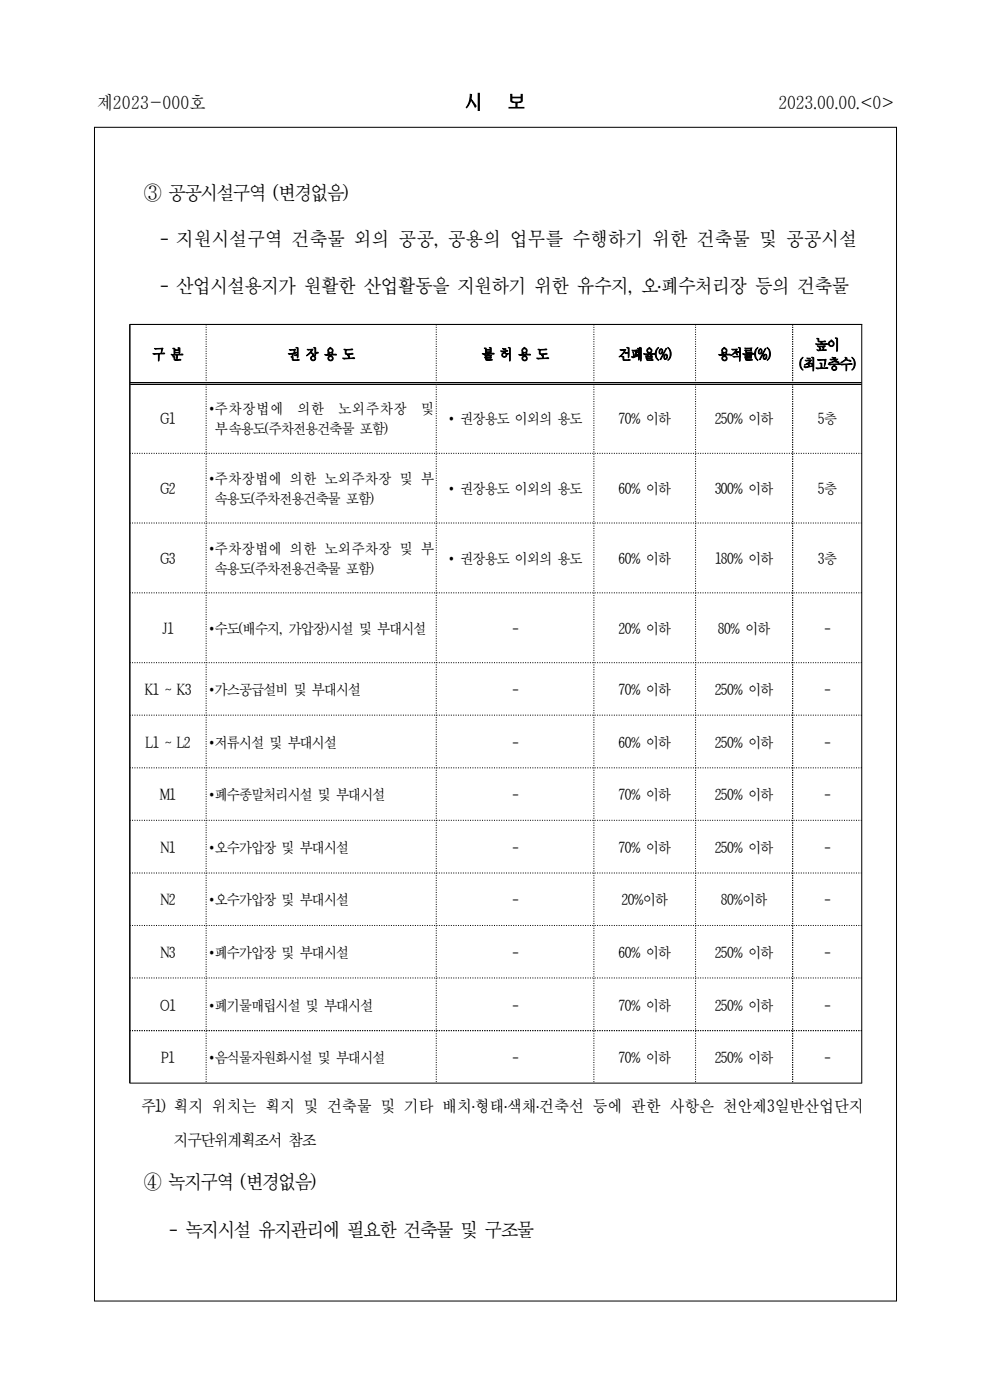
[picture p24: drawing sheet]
<svg xmlns="http://www.w3.org/2000/svg" width="210mm" height="297mm" viewBox="0 0 210 297" stroke-linecap="round" stroke-linejoin="round" font-family="sans-serif">
<defs><g id="words">
<g font-size="4.2">
<text x="98.5" y="23.1">시</text>
<text x="107.5" y="23.1">보</text>
<text x="30.4" y="42.3">③ 공공시설구역 (변경없음)</text>
<text x="33.8" y="52.2">- 지원시설구역 건축물 외의 공공, 공용의 업무를 수행하기 위한 건축물 및 공공시설</text>
<text x="33.8" y="62.1">- 산업시설용지가 원활한 산업활동을 지원하기 위한 유수지, 오․폐수처리장 등의 건축물</text>
<text x="30.4" y="251.9">④ 녹지구역 (변경없음)</text>
<text x="35.8" y="262">- 녹지시설 유지관리에 필요한 건축물 및 구조물</text>
</g>
<g font-size="3.9">
<text x="20.5" y="23.1">제2023-000호</text>
<text x="164.8" y="23.1">2023.00.00.&lt;0&gt;</text>
</g>
<g font-size="3.5">
<text x="29.9" y="235.8">주1) 획지 위치는 획지 및 건축물 및 기타 배치․형태․색채․건축선 등에 관한 사항은 천안제3일반산업단지</text>
<text x="36.7" y="242.8">지구단위계획조서 참조</text>
</g>
<g font-size="3.2">
<text x="32.2" y="76.2">구 분</text>
<text x="60.9" y="76.2">권 장 용 도</text>
<text x="102" y="76.2">불 허 용 도</text>
<text x="131" y="76.2">건폐율(%)</text>
<text x="152" y="76.2">용적률(%)</text>
<text x="172.6" y="74.2">높이</text>
<text x="169.3" y="78.3">(최고층수)</text>
<text x="34" y="89.9">G1</text>
<text x="44.2" y="87.8">∙주차장법에</text>
<text x="62.9" y="87.8">의한</text>
<text x="71.6" y="87.8">노외주차장</text>
<text x="89.1" y="87.8">및</text>
<text x="94.9" y="89.9">∙ 권장용도 이외의 용도</text>
<text x="131" y="89.9">70% 이하</text>
<text x="151.4" y="89.9">250% 이하</text>
<text x="173.2" y="89.9">5층</text>
<text x="45.5" y="91.9">부속용도(주차전용건축물 포함)</text>
<text x="34" y="104.7">G2</text>
<text x="44.2" y="102.6">∙주차장법에 의한 노외주차장 및 부</text>
<text x="45.5" y="106.8">속용도(주차전용건축물 포함)</text>
<text x="94.9" y="104.7">∙ 권장용도 이외의 용도</text>
<text x="131" y="104.7">60% 이하</text>
<text x="151.4" y="104.7">300% 이하</text>
<text x="173.2" y="104.7">5층</text>
<text x="34" y="119.5">G3</text>
<text x="44.2" y="117.4">∙주차장법에 의한 노외주차장 및 부</text>
<text x="94.9" y="119.5">∙ 권장용도 이외의 용도</text>
<text x="131" y="119.5">60% 이하</text>
<text x="151.4" y="119.5">180% 이하</text>
<text x="173.2" y="119.5">3층</text>
<text x="45.5" y="121.5">속용도(주차전용건축물 포함)</text>
<text x="34.4" y="134.3">J1</text>
<text x="44.2" y="134.3">∙수도(배수지, 가압장)시설 및 부대시설</text>
<text x="108.5" y="134.3">-</text>
<text x="131" y="134.3">20% 이하</text>
<text x="152.1" y="134.3">80% 이하</text>
<text x="174.6" y="134.3">-</text>
<text x="30.6" y="147.3">K1 ~ K3</text>
<text x="44.2" y="147.3">∙가스공급설비 및 부대시설</text>
<text x="108.5" y="147.3">-</text>
<text x="131" y="147.3">70% 이하</text>
<text x="151.4" y="147.3">250% 이하</text>
<text x="174.6" y="147.3">-</text>
<text x="30.8" y="158.4">L1 ~ L2</text>
<text x="44.2" y="158.4">∙저류시설 및 부대시설</text>
<text x="108.5" y="158.4">-</text>
<text x="131" y="158.4">60% 이하</text>
<text x="151.4" y="158.4">250% 이하</text>
<text x="174.6" y="158.4">-</text>
<text x="33.9" y="169.6">M1</text>
<text x="44.2" y="169.6">∙폐수종말처리시설 및 부대시설</text>
<text x="108.5" y="169.6">-</text>
<text x="131" y="169.6">70% 이하</text>
<text x="151.4" y="169.6">250% 이하</text>
<text x="174.6" y="169.6">-</text>
<text x="34" y="180.7">N1</text>
<text x="44.2" y="180.7">∙오수가압장 및 부대시설</text>
<text x="108.5" y="180.7">-</text>
<text x="131" y="180.7">70% 이하</text>
<text x="151.4" y="180.7">250% 이하</text>
<text x="174.6" y="180.7">-</text>
<text x="34" y="191.9">N2</text>
<text x="44.2" y="191.9">∙오수가압장 및 부대시설</text>
<text x="108.5" y="191.9">-</text>
<text x="131.7" y="191.9">20%이하</text>
<text x="152.7" y="191.9">80%이하</text>
<text x="174.6" y="191.9">-</text>
<text x="34" y="203">N3</text>
<text x="44.2" y="203">∙폐수가압장 및 부대시설</text>
<text x="108.5" y="203">-</text>
<text x="131" y="203">60% 이하</text>
<text x="151.4" y="203">250% 이하</text>
<text x="174.6" y="203">-</text>
<text x="34" y="214.2">O1</text>
<text x="44.2" y="214.2">∙폐기물매립시설 및 부대시설</text>
<text x="108.5" y="214.2">-</text>
<text x="131" y="214.2">70% 이하</text>
<text x="151.4" y="214.2">250% 이하</text>
<text x="174.6" y="214.2">-</text>
<text x="34.1" y="225.3">P1</text>
<text x="44.2" y="225.3">∙음식물자원화시설 및 부대시설</text>
<text x="108.5" y="225.3">-</text>
<text x="131" y="225.3">70% 이하</text>
<text x="151.4" y="225.3">250% 이하</text>
<text x="174.6" y="225.3">-</text>
</g>
</g></defs>
<g fill="none" stroke="#000" stroke-width=".21">
<path d="M20 27h169.9v248.7h-169.9zM43.7 68.8v.2M43.7 69.3v.2M43.7 69.8v.2M43.7 70.3v.2M43.7 70.8v.2M43.7 71.3v.2M43.7 71.8v.2M43.7 72.3v.2M43.7 72.8v.2M43.7 73.3v.2M43.7 73.8v.2"/>
<path d="M43.7 74.3v.3M43.7 74.8v.3M43.7 75.4v.2M43.7 75.9v.2M43.7 76.4v.2M43.7 76.9v.2M43.7 77.4v.2M43.7 77.9v.2M43.7 78.4v.2M43.7 78.9v.2M43.7 79.4v.2M43.7 79.9v.2"/>
<path d="M92.4 68.8v.2M92.4 69.3v.2M92.4 69.8v.2M92.4 70.3v.2M92.4 70.8v.2M92.4 71.3v.2M92.4 71.8v.2M92.4 72.3v.2M92.4 72.8v.2M92.4 73.3v.2M92.4 73.8v.2M92.4 74.3v.3"/>
<path d="M92.4 74.8v.3M92.4 75.4v.2M92.4 75.9v.2M92.4 76.4v.2M92.4 76.9v.2M92.4 77.4v.2M92.4 77.9v.2M92.4 78.4v.2M92.4 78.9v.2M92.4 79.4v.2M92.4 79.9v.2M125.8 68.8v.2"/>
<path d="M125.8 69.3v.2M125.8 69.8v.2M125.8 70.3v.2M125.8 70.8v.2M125.8 71.3v.2M125.8 71.8v.2M125.8 72.3v.2M125.8 72.8v.2M125.8 73.3v.2M125.8 73.8v.2M125.8 74.3v.3M125.8 74.8v.3"/>
<path d="M125.8 75.4v.2M125.8 75.9v.2M125.8 76.4v.2M125.8 76.9v.2M125.8 77.4v.2M125.8 77.9v.2M125.8 78.4v.2M125.8 78.9v.2M125.8 79.4v.2M125.8 79.9v.2M147.3 68.8v.2M147.3 69.3v.2"/>
<path d="M147.3 69.8v.2M147.3 70.3v.2M147.3 70.8v.2M147.3 71.3v.2M147.3 71.8v.2M147.3 72.3v.2M147.3 72.8v.2M147.3 73.3v.2M147.3 73.8v.2M147.3 74.3v.3M147.3 74.8v.3M147.3 75.4v.2"/>
<path d="M147.3 75.9v.2M147.3 76.4v.2M147.3 76.9v.2M147.3 77.4v.2M147.3 77.9v.2M147.3 78.4v.2M147.3 78.9v.2M147.3 79.4v.2M147.3 79.9v.2M167.9 68.8v.2M167.9 69.3v.2M167.9 69.8v.2"/>
<path d="M167.9 70.3v.2M167.9 70.8v.2M167.9 71.3v.2M167.9 71.8v.2M167.9 72.3v.2M167.9 72.8v.2M167.9 73.3v.2M167.9 73.8v.2M167.9 74.3v.3M167.9 74.8v.3M167.9 75.4v.2M167.9 75.9v.2"/>
<path d="M167.9 76.4v.2M167.9 76.9v.2M167.9 77.4v.2M167.9 77.9v.2M167.9 78.4v.2M167.9 78.9v.2M167.9 79.4v.2M167.9 79.9v.2M182.5 68.8v160.7M182.6 68.8h-155.1v160.7h155.1M27.5 96.1h.2M27.6 81.1h154.9"/>
<path d="M27.6 81.4h154.9M28 96.1h.2M28.5 96.1h.2M29 96.1h.2M29.5 96.1h.2M30 96.1h.2M30.5 96.1h.2M31 96.1h.2M31.5 96.1h.2M32 96.1h.2M32.5 96.1h.2M33 96.1h.3"/>
<path d="M33.6 96.1h.2M34.1 96.1h.2M34.6 96.1h.2M35.1 96.1h.2M35.6 96.1h.2M36.1 96.1h.2M36.6 96.1h.2M37.1 96.1h.2M37.6 96.1h.2M38.1 96.1h.2M38.6 96.1h.2M39.1 96.1h.2"/>
<path d="M39.6 96.1h.3M40.2 96.1h.2M40.7 96.1h.2M41.2 96.1h.2M41.7 96.1h.2M42.2 96.1h.2M42.7 96.1h.2M43.2 96.1h.2M43.7 80.4v.2M43.7 80.9v.2M43.7 81.4v.3M43.7 82v.2"/>
<path d="M43.7 82.5v.2M43.7 83v.2M43.7 83.5v.2M43.7 84v.2M43.7 84.5v.2M43.7 85v.2M43.7 85.5v.2M43.7 86v.2M43.7 86.5v.2M43.7 87v.2M43.7 87.5v.2M43.7 88v.3"/>
<path d="M43.7 88.5v.3M43.7 89.1v.2M43.7 89.6v.2M43.7 90.1v.2M43.7 90.6v.2M43.7 91.1v.2M43.7 91.6v.2M43.7 92.1v.2M43.7 92.6v.2M43.7 93.1v.2M43.7 93.6v.2M43.7 94.1v.2"/>
<path d="M43.7 94.6v.2M43.7 95.1v.3M43.7 95.7v.2M43.7 96.2v.2M43.7 96.7v.2M43.7 97.2v.2M43.7 97.7v.2M43.7 98.2v.2M43.7 98.7v.2M43.7 99.2v.2M43.7 99.7v.2M43.7 96.1h.2"/>
<path d="M44.2 96.1h.2M44.7 96.1h.2M45.2 96.1h.2M45.7 96.1h.2M46.2 96.1h.3M46.8 96.1h.2M47.3 96.1h.2M47.8 96.1h.2M48.3 96.1h.2M48.8 96.1h.2M49.3 96.1h.2M49.8 96.1h.2"/>
<path d="M50.3 96.1h.2M50.8 96.1h.2M51.3 96.1h.2M51.8 96.1h.2M52.3 96.1h.2M52.8 96.1h.3M53.4 96.1h.2M53.9 96.1h.2M54.4 96.1h.2M54.9 96.1h.2M55.4 96.1h.2M55.9 96.1h.2"/>
<path d="M56.4 96.1h.2M56.9 96.1h.2M57.4 96.1h.2M57.9 96.1h.2M58.4 96.1h.2M58.9 96.1h.3M59.4 96.1h.3M60 96.1h.2M60.5 96.1h.2M61 96.1h.2M61.5 96.1h.2M62 96.1h.2"/>
<path d="M62.5 96.1h.2M63 96.1h.2M63.5 96.1h.2M64 96.1h.2M64.5 96.1h.2M65 96.1h.2M65.5 96.1h.3M66 96.1h.3M66.6 96.1h.2M67.1 96.1h.2M67.6 96.1h.2M68.1 96.1h.2"/>
<path d="M68.6 96.1h.2M69.1 96.1h.2M69.6 96.1h.2M70.1 96.1h.2M70.6 96.1h.2M71.1 96.1h.2M71.6 96.1h.2M72.1 96.1h.3M72.6 96.1h.3M73.2 96.1h.2M73.7 96.1h.2M74.2 96.1h.2"/>
<path d="M74.7 96.1h.2M75.2 96.1h.2M75.7 96.1h.2M76.2 96.1h.2M76.7 96.1h.2M77.2 96.1h.2M77.7 96.1h.2M78.2 96.1h.2M78.7 96.1h.3M79.2 96.1h.3M79.8 96.1h.2M80.3 96.1h.2"/>
<path d="M80.8 96.1h.2M81.3 96.1h.2M81.8 96.1h.2M82.3 96.1h.2M82.8 96.1h.2M83.3 96.1h.2M83.8 96.1h.2M84.3 96.1h.2M84.8 96.1h.2M85.3 96.1h.3M85.8 96.1h.3M86.4 96.1h.2"/>
<path d="M86.9 96.1h.2M87.4 96.1h.2M87.9 96.1h.2M88.4 96.1h.2M88.9 96.1h.2M89.4 96.1h.2M89.9 96.1h.2M90.4 96.1h.2M90.9 96.1h.2M91.4 96.1h.2M91.9 96.1h.3M92.4 80.4v.2"/>
<path d="M92.4 80.9v.2M92.4 81.4v.3M92.4 82v.2M92.4 82.5v.2M92.4 83v.2M92.4 83.5v.2M92.4 84v.2M92.4 84.5v.2M92.4 85v.2M92.4 85.5v.2M92.4 86v.2M92.4 86.5v.2"/>
<path d="M92.4 87v.2M92.4 87.5v.2M92.4 88v.3M92.4 88.5v.3M92.4 89.1v.2M92.4 89.6v.2M92.4 90.1v.2M92.4 90.6v.2M92.4 91.1v.2M92.4 91.6v.2M92.4 92.1v.2M92.4 92.6v.2"/>
<path d="M92.4 93.1v.2M92.4 93.6v.2M92.4 94.1v.2M92.4 94.6v.2M92.4 95.1v.3M92.4 95.7v.2M92.4 96.2v.2M92.4 96.7v.2M92.4 97.2v.2M92.4 97.7v.2M92.4 98.2v.2M92.4 98.7v.2"/>
<path d="M92.4 99.2v.2M92.4 99.7v.2M92.4 96.1h.3M93 96.1h.2M93.5 96.1h.2M94 96.1h.2M94.5 96.1h.2M95 96.1h.2M95.5 96.1h.2M96 96.1h.2M96.5 96.1h.2M97 96.1h.2"/>
<path d="M97.5 96.1h.2M98 96.1h.2M98.5 96.1h.3M99 96.1h.3M99.6 96.1h.2M100.1 96.1h.2M100.6 96.1h.2M101.1 96.1h.2M101.6 96.1h.2M102.1 96.1h.2M102.6 96.1h.2M103.1 96.1h.2"/>
<path d="M103.6 96.1h.2M104.1 96.1h.2M104.6 96.1h.2M105.1 96.1h.3M105.6 96.1h.3M106.2 96.1h.2M106.7 96.1h.2M107.2 96.1h.2M107.7 96.1h.2M108.2 96.1h.2M108.7 96.1h.2M109.2 96.1h.2"/>
<path d="M109.7 96.1h.2M110.2 96.1h.2M110.7 96.1h.2M111.2 96.1h.2M111.7 96.1h.3M112.3 96.1h.2M112.8 96.1h.2M113.3 96.1h.2M113.8 96.1h.2M114.3 96.1h.2M114.8 96.1h.2M115.3 96.1h.2"/>
<path d="M115.8 96.1h.2M116.3 96.1h.2M116.8 96.1h.2M117.3 96.1h.2M117.8 96.1h.2M118.3 96.1h.3M118.9 96.1h.2M119.4 96.1h.2M119.9 96.1h.2M120.4 96.1h.2M120.9 96.1h.2M121.4 96.1h.2"/>
<path d="M121.9 96.1h.2M122.4 96.1h.2M122.9 96.1h.2M123.4 96.1h.2M123.9 96.1h.2M124.4 96.1h.2M124.9 96.1h.3M125.5 96.1h.2M125.8 80.4v.2M125.8 80.9v.2M125.8 81.4v.3M125.8 82v.2"/>
<path d="M125.8 82.5v.2M125.8 83v.2M125.8 83.5v.2M125.8 84v.2M125.8 84.5v.2M125.8 85v.2M125.8 85.5v.2M125.8 86v.2M125.8 86.5v.2M125.8 87v.2M125.8 87.5v.2M125.8 88v.3"/>
<path d="M125.8 88.5v.3M125.8 89.1v.2M125.8 89.6v.2M125.8 90.1v.2M125.8 90.6v.2M125.8 91.1v.2M125.8 91.6v.2M125.8 92.1v.2M125.8 92.6v.2M125.8 93.1v.2M125.8 93.6v.2M125.8 94.1v.2"/>
<path d="M125.8 94.6v.2M125.8 95.1v.3M125.8 95.7v.2M125.8 96.2v.2M125.8 96.7v.2M125.8 97.2v.2M125.8 97.7v.2M125.8 98.2v.2M125.8 98.7v.2M125.8 99.2v.2M125.8 99.7v.2M126 96.1h.2"/>
<path d="M126.5 96.1h.2M127 96.1h.2M127.5 96.1h.2M128 96.1h.2M128.5 96.1h.2M129 96.1h.2M129.5 96.1h.2M130 96.1h.2M130.5 96.1h.2M131 96.1h.2M131.5 96.1h.3M132.1 96.1h.2"/>
<path d="M132.6 96.1h.2M133.1 96.1h.2M133.6 96.1h.2M134.1 96.1h.2M134.6 96.1h.2M135.1 96.1h.2M135.6 96.1h.2M136.1 96.1h.2M136.6 96.1h.2M137.1 96.1h.2M137.6 96.1h.2M138.1 96.1h.3"/>
<path d="M138.7 96.1h.2M139.2 96.1h.2M139.7 96.1h.2M140.2 96.1h.2M140.7 96.1h.2M141.2 96.1h.2M141.7 96.1h.2M142.2 96.1h.2M142.7 96.1h.2M143.2 96.1h.2M143.7 96.1h.2M144.2 96.1h.2"/>
<path d="M144.7 96.1h.3M145.3 96.1h.2M145.8 96.1h.2M146.3 96.1h.2M146.8 96.1h.2M147.3 96.1h.2M147.3 80.4v.2M147.3 80.9v.2M147.3 81.4v.3M147.3 82v.2M147.3 82.5v.2M147.3 83v.2"/>
<path d="M147.3 83.5v.2M147.3 84v.2M147.3 84.5v.2M147.3 85v.2M147.3 85.5v.2M147.3 86v.2M147.3 86.5v.2M147.3 87v.2M147.3 87.5v.2M147.3 88v.3M147.3 88.5v.3M147.3 89.1v.2"/>
<path d="M147.3 89.6v.2M147.3 90.1v.2M147.3 90.6v.2M147.3 91.1v.2M147.3 91.6v.2M147.3 92.1v.2M147.3 92.6v.2M147.3 93.1v.2M147.3 93.6v.2M147.3 94.1v.2M147.3 94.6v.2M147.3 95.1v.3"/>
<path d="M147.3 95.7v.2M147.3 96.2v.2M147.3 96.7v.2M147.3 97.2v.2M147.3 97.7v.2M147.3 98.2v.2M147.3 98.7v.2M147.3 99.2v.2M147.3 99.7v.2M147.8 96.1h.2M148.3 96.1h.2M148.8 96.1h.2"/>
<path d="M149.3 96.1h.2M149.8 96.1h.2M150.3 96.1h.2M150.8 96.1h.2M151.3 96.1h.3M151.9 96.1h.2M152.4 96.1h.2M152.9 96.1h.2M153.4 96.1h.2M153.9 96.1h.2M154.4 96.1h.2M154.9 96.1h.2"/>
<path d="M155.4 96.1h.2M155.9 96.1h.2M156.4 96.1h.2M156.9 96.1h.2M157.4 96.1h.2M157.9 96.1h.3M158.5 96.1h.2M159 96.1h.2M159.5 96.1h.2M160 96.1h.2M160.5 96.1h.2M161 96.1h.2"/>
<path d="M161.5 96.1h.2M162 96.1h.2M162.5 96.1h.2M163 96.1h.2M163.5 96.1h.2M164 96.1h.2M164.5 96.1h.3M165.1 96.1h.2M165.6 96.1h.2M166.1 96.1h.2M166.6 96.1h.2M167.1 96.1h.2"/>
<path d="M167.6 96.1h.2M167.9 80.4v.2M167.9 80.9v.2M167.9 81.4v.3M167.9 82v.2M167.9 82.5v.2M167.9 83v.2M167.9 83.5v.2M167.9 84v.2M167.9 84.5v.2M167.9 85v.2M167.9 85.5v.2"/>
<path d="M167.9 86v.2M167.9 86.5v.2M167.9 87v.2M167.9 87.5v.2M167.9 88v.3M167.9 88.5v.3M167.9 89.1v.2M167.9 89.6v.2M167.9 90.1v.2M167.9 90.6v.2M167.9 91.1v.2M167.9 91.6v.2"/>
<path d="M167.9 92.1v.2M167.9 92.6v.2M167.9 93.1v.2M167.9 93.6v.2M167.9 94.1v.2M167.9 94.6v.2M167.9 95.1v.3M167.9 95.7v.2M167.9 96.2v.2M167.9 96.7v.2M167.9 97.2v.2M167.9 97.7v.2"/>
<path d="M167.9 98.2v.2M167.9 98.7v.2M167.9 99.2v.2M167.9 99.7v.2M168.1 96.1h.2M168.6 96.1h.2M169.1 96.1h.2M169.6 96.1h.2M170.1 96.1h.2M170.6 96.1h.3M171.1 96.1h.3M171.7 96.1h.2"/>
<path d="M172.2 96.1h.2M172.7 96.1h.2M173.2 96.1h.2M173.7 96.1h.2M174.2 96.1h.2M174.7 96.1h.2M175.2 96.1h.2M175.7 96.1h.2M176.2 96.1h.2M176.7 96.1h.2M177.2 96.1h.3M177.7 96.1h.3"/>
<path d="M178.3 96.1h.2M178.8 96.1h.2M179.3 96.1h.2M179.8 96.1h.2M180.3 96.1h.2M180.8 96.1h.2M181.3 96.1h.2M181.8 96.1h.2M182.3 96.1h.2M27.5 110.8h.2M28 110.8h.2M28.5 110.8h.2"/>
<path d="M29 110.8h.2M29.5 110.8h.2M30 110.8h.2M30.5 110.8h.2M31 110.8h.2M31.5 110.8h.2M32 110.8h.2M32.5 110.8h.2M33 110.8h.3M33.6 110.8h.2M34.1 110.8h.2M34.6 110.8h.2"/>
<path d="M35.1 110.8h.2M35.6 110.8h.2M36.1 110.8h.2M36.6 110.8h.2M37.1 110.8h.2M37.6 110.8h.2M38.1 110.8h.2M38.6 110.8h.2M39.1 110.8h.2M39.6 110.8h.3M40.2 110.8h.2M40.7 110.8h.2"/>
<path d="M41.2 110.8h.2M41.7 110.8h.2M42.2 110.8h.2M42.7 110.8h.2M43.2 110.8h.2M43.7 100.2v.2M43.7 100.7v.2M43.7 101.2v.2M43.7 101.7v.3M43.7 102.3v.2M43.7 102.8v.2M43.7 103.3v.2"/>
<path d="M43.7 103.8v.2M43.7 104.3v.2M43.7 104.8v.2M43.7 105.3v.2M43.7 105.8v.2M43.7 106.3v.2M43.7 106.8v.2M43.7 107.3v.2M43.7 107.8v.2M43.7 108.3v.3M43.7 108.8v.3M43.7 109.4v.2"/>
<path d="M43.7 109.9v.2M43.7 110.4v.2M43.7 110.9v.2M43.7 111.4v.2M43.7 111.9v.2M43.7 112.4v.2M43.7 112.9v.2M43.7 113.4v.2M43.7 113.9v.2M43.7 114.4v.2M43.7 114.9v.2M43.7 115.4v.3"/>
<path d="M43.7 116v.2M43.7 116.5v.2M43.7 117v.2M43.7 117.5v.2M43.7 118v.2M43.7 118.5v.2M43.7 119v.2M43.7 119.5v.2M43.7 110.8h.2M44.2 110.8h.2M44.7 110.8h.2M45.2 110.8h.2"/>
<path d="M45.7 110.8h.2M46.2 110.8h.3M46.8 110.8h.2M47.3 110.8h.2M47.8 110.8h.2M48.3 110.8h.2M48.8 110.8h.2M49.3 110.8h.2M49.8 110.8h.2M50.3 110.8h.2M50.8 110.8h.2M51.3 110.8h.2"/>
<path d="M51.8 110.8h.2M52.3 110.8h.2M52.8 110.8h.3M53.4 110.8h.2M53.9 110.8h.2M54.4 110.8h.2M54.9 110.8h.2M55.4 110.8h.2M55.9 110.8h.2M56.4 110.8h.2M56.9 110.8h.2M57.4 110.8h.2"/>
<path d="M57.9 110.8h.2M58.4 110.8h.2M58.9 110.8h.3M59.4 110.8h.3M60 110.8h.2M60.5 110.8h.2M61 110.8h.2M61.5 110.8h.2M62 110.8h.2M62.5 110.8h.2M63 110.8h.2M63.5 110.8h.2"/>
<path d="M64 110.8h.2M64.5 110.8h.2M65 110.8h.2M65.5 110.8h.3M66 110.8h.3M66.6 110.8h.2M67.1 110.8h.2M67.6 110.8h.2M68.1 110.8h.2M68.6 110.8h.2M69.1 110.8h.2M69.6 110.8h.2"/>
<path d="M70.1 110.8h.2M70.6 110.8h.2M71.1 110.8h.2M71.6 110.8h.2M72.1 110.8h.3M72.6 110.8h.3M73.2 110.8h.2M73.7 110.8h.2M74.2 110.8h.2M74.7 110.8h.2M75.2 110.8h.2M75.7 110.8h.2"/>
<path d="M76.2 110.8h.2M76.7 110.8h.2M77.2 110.8h.2M77.7 110.8h.2M78.2 110.8h.2M78.7 110.8h.3M79.2 110.8h.3M79.8 110.8h.2M80.3 110.8h.2M80.8 110.8h.2M81.3 110.8h.2M81.8 110.8h.2"/>
<path d="M82.3 110.8h.2M82.8 110.8h.2M83.3 110.8h.2M83.8 110.8h.2M84.3 110.8h.2M84.8 110.8h.2M85.3 110.8h.3M85.8 110.8h.3M86.4 110.8h.2M86.9 110.8h.2M87.4 110.8h.2M87.9 110.8h.2"/>
<path d="M88.4 110.8h.2M88.9 110.8h.2M89.4 110.8h.2M89.9 110.8h.2M90.4 110.8h.2M90.9 110.8h.2M91.4 110.8h.2M91.9 110.8h.3M92.4 100.2v.2M92.4 100.7v.2M92.4 101.2v.2M92.4 101.7v.3"/>
<path d="M92.4 102.3v.2M92.4 102.8v.2M92.4 103.3v.2M92.4 103.8v.2M92.4 104.3v.2M92.4 104.8v.2M92.4 105.3v.2M92.4 105.8v.2M92.4 106.3v.2M92.4 106.8v.2M92.4 107.3v.2M92.4 107.8v.2"/>
<path d="M92.4 108.3v.3M92.4 108.8v.3M92.4 109.4v.2M92.4 109.9v.2M92.4 110.4v.2M92.4 110.9v.2M92.4 111.4v.2M92.4 111.9v.2M92.4 112.4v.2M92.4 112.9v.2M92.4 113.4v.2M92.4 113.9v.2"/>
<path d="M92.4 114.4v.2M92.4 114.9v.2M92.4 115.4v.3M92.4 116v.2M92.4 116.5v.2M92.4 117v.2M92.4 117.5v.2M92.4 118v.2M92.4 118.5v.2M92.4 119v.2M92.4 119.5v.2M92.4 110.8h.3"/>
<path d="M93 110.8h.2M93.5 110.8h.2M94 110.8h.2M94.5 110.8h.2M95 110.8h.2M95.5 110.8h.2M96 110.8h.2M96.5 110.8h.2M97 110.8h.2M97.5 110.8h.2M98 110.8h.2M98.5 110.8h.3"/>
<path d="M99 110.8h.3M99.6 110.8h.2M100.1 110.8h.2M100.6 110.8h.2M101.1 110.8h.2M101.6 110.8h.2M102.1 110.8h.2M102.6 110.8h.2M103.1 110.8h.2M103.6 110.8h.2M104.1 110.8h.2M104.6 110.8h.2"/>
<path d="M105.1 110.8h.3M105.6 110.8h.3M106.2 110.8h.2M106.7 110.8h.2M107.2 110.8h.2M107.7 110.8h.2M108.2 110.8h.2M108.7 110.8h.2M109.2 110.8h.2M109.7 110.8h.2M110.2 110.8h.2M110.7 110.8h.2"/>
<path d="M111.2 110.8h.2M111.7 110.8h.3M112.3 110.8h.2M112.8 110.8h.2M113.3 110.8h.2M113.8 110.8h.2M114.3 110.8h.2M114.8 110.8h.2M115.3 110.8h.2M115.8 110.8h.2M116.3 110.8h.2M116.8 110.8h.2"/>
<path d="M117.3 110.8h.2M117.8 110.8h.2M118.3 110.8h.3M118.9 110.8h.2M119.4 110.8h.2M119.9 110.8h.2M120.4 110.8h.2M120.9 110.8h.2M121.4 110.8h.2M121.9 110.8h.2M122.4 110.8h.2M122.9 110.8h.2"/>
<path d="M123.4 110.8h.2M123.9 110.8h.2M124.4 110.8h.2M124.9 110.8h.3M125.5 110.8h.2M125.8 100.2v.2M125.8 100.7v.2M125.8 101.2v.2M125.8 101.7v.3M125.8 102.3v.2M125.8 102.8v.2M125.8 103.3v.2"/>
<path d="M125.8 103.8v.2M125.8 104.3v.2M125.8 104.8v.2M125.8 105.3v.2M125.8 105.8v.2M125.8 106.3v.2M125.8 106.8v.2M125.8 107.3v.2M125.8 107.8v.2M125.8 108.3v.3M125.8 108.8v.3M125.8 109.4v.2"/>
<path d="M125.8 109.9v.2M125.8 110.4v.2M125.8 110.9v.2M125.8 111.4v.2M125.8 111.9v.2M125.8 112.4v.2M125.8 112.9v.2M125.8 113.4v.2M125.8 113.9v.2M125.8 114.4v.2M125.8 114.9v.2M125.8 115.4v.3"/>
<path d="M125.8 116v.2M125.8 116.5v.2M125.8 117v.2M125.8 117.5v.2M125.8 118v.2M125.8 118.5v.2M125.8 119v.2M125.8 119.5v.2M126 110.8h.2M126.5 110.8h.2M127 110.8h.2M127.5 110.8h.2"/>
<path d="M128 110.8h.2M128.5 110.8h.2M129 110.8h.2M129.5 110.8h.2M130 110.8h.2M130.5 110.8h.2M131 110.8h.2M131.5 110.8h.3M132.1 110.8h.2M132.6 110.8h.2M133.1 110.8h.2M133.6 110.8h.2"/>
<path d="M134.1 110.8h.2M134.6 110.8h.2M135.1 110.8h.2M135.6 110.8h.2M136.1 110.8h.2M136.6 110.8h.2M137.1 110.8h.2M137.6 110.8h.2M138.1 110.8h.3M138.7 110.8h.2M139.2 110.8h.2M139.7 110.8h.2"/>
<path d="M140.2 110.8h.2M140.7 110.8h.2M141.2 110.8h.2M141.7 110.8h.2M142.2 110.8h.2M142.7 110.8h.2M143.2 110.8h.2M143.7 110.8h.2M144.2 110.8h.2M144.7 110.8h.3M145.3 110.8h.2M145.8 110.8h.2"/>
<path d="M146.3 110.8h.2M146.8 110.8h.2M147.3 110.8h.2M147.3 100.2v.2M147.3 100.7v.2M147.3 101.2v.2M147.3 101.7v.3M147.3 102.3v.2M147.3 102.8v.2M147.3 103.3v.2M147.3 103.8v.2M147.3 104.3v.2"/>
<path d="M147.3 104.8v.2M147.3 105.3v.2M147.3 105.8v.2M147.3 106.3v.2M147.3 106.8v.2M147.3 107.3v.2M147.3 107.8v.2M147.3 108.3v.3M147.3 108.8v.3M147.3 109.4v.2M147.3 109.9v.2M147.3 110.4v.2"/>
<path d="M147.3 110.9v.2M147.3 111.4v.2M147.3 111.9v.2M147.3 112.4v.2M147.3 112.9v.2M147.3 113.4v.2M147.3 113.9v.2M147.3 114.4v.2M147.3 114.9v.2M147.3 115.4v.3M147.3 116v.2M147.3 116.5v.2"/>
<path d="M147.3 117v.2M147.3 117.5v.2M147.3 118v.2M147.3 118.5v.2M147.3 119v.2M147.3 119.5v.2M147.8 110.8h.2M148.3 110.8h.2M148.8 110.8h.2M149.3 110.8h.2M149.8 110.8h.2M150.3 110.8h.2"/>
<path d="M150.8 110.8h.2M151.3 110.8h.3M151.9 110.8h.2M152.4 110.8h.2M152.9 110.8h.2M153.4 110.8h.2M153.9 110.8h.2M154.4 110.8h.2M154.9 110.8h.2M155.4 110.8h.2M155.9 110.8h.2M156.4 110.8h.2"/>
<path d="M156.9 110.8h.2M157.4 110.8h.2M157.9 110.8h.3M158.5 110.8h.2M159 110.8h.2M159.5 110.8h.2M160 110.8h.2M160.5 110.8h.2M161 110.8h.2M161.5 110.8h.2M162 110.8h.2M162.5 110.8h.2"/>
<path d="M163 110.8h.2M163.5 110.8h.2M164 110.8h.2M164.5 110.8h.3M165.1 110.8h.2M165.6 110.8h.2M166.1 110.8h.2M166.6 110.8h.2M167.1 110.8h.2M167.6 110.8h.2M167.9 100.2v.2M167.9 100.7v.2"/>
<path d="M167.9 101.2v.2M167.9 101.7v.3M167.9 102.3v.2M167.9 102.8v.2M167.9 103.3v.2M167.9 103.8v.2M167.9 104.3v.2M167.9 104.8v.2M167.9 105.3v.2M167.9 105.8v.2M167.9 106.3v.2M167.9 106.8v.2"/>
<path d="M167.9 107.3v.2M167.9 107.8v.2M167.9 108.3v.3M167.9 108.8v.3M167.9 109.4v.2M167.9 109.9v.2M167.9 110.4v.2M167.9 110.9v.2M167.9 111.4v.2M167.9 111.9v.2M167.9 112.4v.2M167.9 112.9v.2"/>
<path d="M167.9 113.4v.2M167.9 113.9v.2M167.9 114.4v.2M167.9 114.9v.2M167.9 115.4v.3M167.9 116v.2M167.9 116.5v.2M167.9 117v.2M167.9 117.5v.2M167.9 118v.2M167.9 118.5v.2M167.9 119v.2"/>
<path d="M167.9 119.5v.2M168.1 110.8h.2M168.6 110.8h.2M169.1 110.8h.2M169.6 110.8h.2M170.1 110.8h.2M170.6 110.8h.3M171.1 110.8h.3M171.7 110.8h.2M172.2 110.8h.2M172.7 110.8h.2M173.2 110.8h.2"/>
<path d="M173.7 110.8h.2M174.2 110.8h.2M174.7 110.8h.2M175.2 110.8h.2M175.7 110.8h.2M176.2 110.8h.2M176.7 110.8h.2M177.2 110.8h.3M177.7 110.8h.3M178.3 110.8h.2M178.8 110.8h.2M179.3 110.8h.2"/>
<path d="M179.8 110.8h.2M180.3 110.8h.2M180.8 110.8h.2M181.3 110.8h.2M181.8 110.8h.2M182.3 110.8h.2M27.5 125.6h.2M28 125.6h.2M28.5 125.6h.2M29 125.6h.2M29.5 125.6h.2M30 125.6h.2"/>
<path d="M30.5 125.6h.2M31 125.6h.2M31.5 125.6h.2M32 125.6h.2M32.5 125.6h.2M33 125.6h.3M33.6 125.6h.2M34.1 125.6h.2M34.6 125.6h.2M35.1 125.6h.2M35.6 125.6h.2M36.1 125.6h.2"/>
<path d="M36.6 125.6h.2M37.1 125.6h.2M37.6 125.6h.2M38.1 125.6h.2M38.6 125.6h.2M39.1 125.6h.2M39.6 125.6h.3M40.2 125.6h.2M40.7 125.6h.2M41.2 125.6h.2M41.7 125.6h.2M42.2 125.6h.2"/>
<path d="M42.7 125.6h.2M43.2 125.6h.2M43.7 120v.2M43.7 120.5v.2M43.7 121v.2M43.7 121.5v.2M43.7 122v.3M43.7 122.5v.3M43.7 123.1v.2M43.7 123.6v.2M43.7 124.1v.2M43.7 124.6v.2"/>
<path d="M43.7 125.1v.2M43.7 125.6v.2M43.7 126.1v.2M43.7 126.6v.2M43.7 127.1v.2M43.7 127.6v.2M43.7 128.1v.2M43.7 128.6v.2M43.7 129.1v.3M43.7 129.7v.2M43.7 130.2v.2M43.7 130.7v.2"/>
<path d="M43.7 131.2v.2M43.7 131.7v.2M43.7 132.2v.2M43.7 132.7v.2M43.7 133.2v.2M43.7 133.7v.2M43.7 134.2v.2M43.7 134.7v.2M43.7 135.2v.2M43.7 135.7v.3M43.7 136.2v.3M43.7 136.8v.2"/>
<path d="M43.7 137.3v.2M43.7 137.8v.2M43.7 138.3v.2M43.7 138.8v.2M43.7 139.3v.2M43.7 139.8v.2M43.7 125.6h.2M44.2 125.6h.2M44.7 125.6h.2M45.2 125.6h.2M45.7 125.6h.2M46.2 125.6h.3"/>
<path d="M46.8 125.6h.2M47.3 125.6h.2M47.8 125.6h.2M48.3 125.6h.2M48.8 125.6h.2M49.3 125.6h.2M49.8 125.6h.2M50.3 125.6h.2M50.8 125.6h.2M51.3 125.6h.2M51.8 125.6h.2M52.3 125.6h.2"/>
<path d="M52.8 125.6h.3M53.4 125.6h.2M53.9 125.6h.2M54.4 125.6h.2M54.9 125.6h.2M55.4 125.6h.2M55.9 125.6h.2M56.4 125.6h.2M56.9 125.6h.2M57.4 125.6h.2M57.9 125.6h.2M58.4 125.6h.2"/>
<path d="M58.9 125.6h.3M59.4 125.6h.3M60 125.6h.2M60.5 125.6h.2M61 125.6h.2M61.5 125.6h.2M62 125.6h.2M62.5 125.6h.2M63 125.6h.2M63.5 125.6h.2M64 125.6h.2M64.5 125.6h.2"/>
<path d="M65 125.6h.2M65.5 125.6h.3M66 125.6h.3M66.6 125.6h.2M67.1 125.6h.2M67.6 125.6h.2M68.1 125.6h.2M68.6 125.6h.2M69.1 125.6h.2M69.6 125.6h.2M70.1 125.6h.2M70.6 125.6h.2"/>
<path d="M71.1 125.6h.2M71.6 125.6h.2M72.1 125.6h.3M72.6 125.6h.3M73.2 125.6h.2M73.7 125.6h.2M74.2 125.6h.2M74.7 125.6h.2M75.2 125.6h.2M75.7 125.6h.2M76.2 125.6h.2M76.7 125.6h.2"/>
<path d="M77.2 125.6h.2M77.7 125.6h.2M78.2 125.6h.2M78.7 125.6h.3M79.2 125.6h.3M79.8 125.6h.2M80.3 125.6h.2M80.8 125.6h.2M81.3 125.6h.2M81.8 125.6h.2M82.3 125.6h.2M82.8 125.6h.2"/>
<path d="M83.3 125.6h.2M83.8 125.6h.2M84.3 125.6h.2M84.8 125.6h.2M85.3 125.6h.3M85.8 125.6h.3M86.4 125.6h.2M86.9 125.6h.2M87.4 125.6h.2M87.9 125.6h.2M88.4 125.6h.2M88.9 125.6h.2"/>
<path d="M89.4 125.6h.2M89.9 125.6h.2M90.4 125.6h.2M90.9 125.6h.2M91.4 125.6h.2M91.9 125.6h.3M92.4 120v.2M92.4 120.5v.2M92.4 121v.2M92.4 121.5v.2M92.4 122v.3M92.4 122.5v.3"/>
<path d="M92.4 123.1v.2M92.4 123.6v.2M92.4 124.1v.2M92.4 124.6v.2M92.4 125.1v.2M92.4 125.6v.2M92.4 126.1v.2M92.4 126.6v.2M92.4 127.1v.2M92.4 127.6v.2M92.4 128.1v.2M92.4 128.6v.2"/>
<path d="M92.4 129.1v.3M92.4 129.7v.2M92.4 130.2v.2M92.4 130.7v.2M92.4 131.2v.2M92.4 131.7v.2M92.4 132.2v.2M92.4 132.7v.2M92.4 133.2v.2M92.4 133.7v.2M92.4 134.2v.2M92.4 134.7v.2"/>
<path d="M92.4 135.2v.2M92.4 135.7v.3M92.4 136.2v.3M92.4 136.8v.2M92.4 137.3v.2M92.4 137.8v.2M92.4 138.3v.2M92.4 138.8v.2M92.4 139.3v.2M92.4 139.8v.2M92.4 125.6h.3M93 125.6h.2"/>
<path d="M93.5 125.6h.2M94 125.6h.2M94.5 125.6h.2M95 125.6h.2M95.5 125.6h.2M96 125.6h.2M96.5 125.6h.2M97 125.6h.2M97.5 125.6h.2M98 125.6h.2M98.5 125.6h.3M99 125.6h.3"/>
<path d="M99.6 125.6h.2M100.1 125.6h.2M100.6 125.6h.2M101.1 125.6h.2M101.6 125.6h.2M102.1 125.6h.2M102.6 125.6h.2M103.1 125.6h.2M103.6 125.6h.2M104.1 125.6h.2M104.6 125.6h.2M105.1 125.6h.3"/>
<path d="M105.6 125.6h.3M106.2 125.6h.2M106.7 125.6h.2M107.2 125.6h.2M107.7 125.6h.2M108.2 125.6h.2M108.7 125.6h.2M109.2 125.6h.2M109.7 125.6h.2M110.2 125.6h.2M110.7 125.6h.2M111.2 125.6h.2"/>
<path d="M111.7 125.6h.3M112.3 125.6h.2M112.8 125.6h.2M113.3 125.6h.2M113.8 125.6h.2M114.3 125.6h.2M114.8 125.6h.2M115.3 125.6h.2M115.8 125.6h.2M116.3 125.6h.2M116.8 125.6h.2M117.3 125.6h.2"/>
<path d="M117.8 125.6h.2M118.3 125.6h.3M118.9 125.6h.2M119.4 125.6h.2M119.9 125.6h.2M120.4 125.6h.2M120.9 125.6h.2M121.4 125.6h.2M121.9 125.6h.2M122.4 125.6h.2M122.9 125.6h.2M123.4 125.6h.2"/>
<path d="M123.9 125.6h.2M124.4 125.6h.2M124.9 125.6h.3M125.5 125.6h.2M125.8 120v.2M125.8 120.5v.2M125.8 121v.2M125.8 121.5v.2M125.8 122v.3M125.8 122.5v.3M125.8 123.1v.2M125.8 123.6v.2"/>
<path d="M125.8 124.1v.2M125.8 124.6v.2M125.8 125.1v.2M125.8 125.6v.2M125.8 126.1v.2M125.8 126.6v.2M125.8 127.1v.2M125.8 127.6v.2M125.8 128.1v.2M125.8 128.6v.2M125.8 129.1v.3M125.8 129.7v.2"/>
<path d="M125.8 130.2v.2M125.8 130.7v.2M125.8 131.2v.2M125.8 131.7v.2M125.8 132.2v.2M125.8 132.7v.2M125.8 133.2v.2M125.8 133.7v.2M125.8 134.2v.2M125.8 134.7v.2M125.8 135.2v.2M125.8 135.7v.3"/>
<path d="M125.8 136.2v.3M125.8 136.8v.2M125.8 137.3v.2M125.8 137.8v.2M125.8 138.3v.2M125.8 138.8v.2M125.8 139.3v.2M125.8 139.8v.2M126 125.6h.2M126.5 125.6h.2M127 125.6h.2M127.5 125.6h.2"/>
<path d="M128 125.6h.2M128.5 125.6h.2M129 125.6h.2M129.5 125.6h.2M130 125.6h.2M130.5 125.6h.2M131 125.6h.2M131.5 125.6h.3M132.1 125.6h.2M132.6 125.6h.2M133.1 125.6h.2M133.6 125.6h.2"/>
<path d="M134.1 125.6h.2M134.6 125.6h.2M135.1 125.6h.2M135.6 125.6h.2M136.1 125.6h.2M136.6 125.6h.2M137.1 125.6h.2M137.6 125.6h.2M138.1 125.6h.3M138.7 125.6h.2M139.2 125.6h.2M139.7 125.6h.2"/>
<path d="M140.2 125.6h.2M140.7 125.6h.2M141.2 125.6h.2M141.7 125.6h.2M142.2 125.6h.2M142.7 125.6h.2M143.2 125.6h.2M143.7 125.6h.2M144.2 125.6h.2M144.7 125.6h.3M145.3 125.6h.2M145.8 125.6h.2"/>
<path d="M146.3 125.6h.2M146.8 125.6h.2M147.3 125.6h.2M147.3 120v.2M147.3 120.5v.2M147.3 121v.2M147.3 121.5v.2M147.3 122v.3M147.3 122.5v.3M147.3 123.1v.2M147.3 123.6v.2M147.3 124.1v.2"/>
<path d="M147.3 124.6v.2M147.3 125.1v.2M147.3 125.6v.2M147.3 126.1v.2M147.3 126.6v.2M147.3 127.1v.2M147.3 127.6v.2M147.3 128.1v.2M147.3 128.6v.2M147.3 129.1v.3M147.3 129.7v.2M147.3 130.2v.2"/>
<path d="M147.3 130.7v.2M147.3 131.2v.2M147.3 131.7v.2M147.3 132.2v.2M147.3 132.7v.2M147.3 133.2v.2M147.3 133.7v.2M147.3 134.2v.2M147.3 134.7v.2M147.3 135.2v.2M147.3 135.7v.3M147.3 136.2v.3"/>
<path d="M147.3 136.8v.2M147.3 137.3v.2M147.3 137.8v.2M147.3 138.3v.2M147.3 138.8v.2M147.3 139.3v.2M147.3 139.8v.2M147.8 125.6h.2M148.3 125.6h.2M148.8 125.6h.2M149.3 125.6h.2M149.8 125.6h.2"/>
<path d="M150.3 125.6h.2M150.8 125.6h.2M151.3 125.6h.3M151.9 125.6h.2M152.4 125.6h.2M152.9 125.6h.2M153.4 125.6h.2M153.9 125.6h.2M154.4 125.6h.2M154.9 125.6h.2M155.4 125.6h.2M155.9 125.6h.2"/>
<path d="M156.4 125.6h.2M156.9 125.6h.2M157.4 125.6h.2M157.9 125.6h.3M158.5 125.6h.2M159 125.6h.2M159.5 125.6h.2M160 125.6h.2M160.5 125.6h.2M161 125.6h.2M161.5 125.6h.2M162 125.6h.2"/>
<path d="M162.5 125.6h.2M163 125.6h.2M163.5 125.6h.2M164 125.6h.2M164.5 125.6h.3M165.1 125.6h.2M165.6 125.6h.2M166.1 125.6h.2M166.6 125.6h.2M167.1 125.6h.2M167.6 125.6h.2M167.9 120v.2"/>
<path d="M167.9 120.5v.2M167.9 121v.2M167.9 121.5v.2M167.9 122v.3M167.9 122.5v.3M167.9 123.1v.2M167.9 123.6v.2M167.9 124.1v.2M167.9 124.6v.2M167.9 125.1v.2M167.9 125.6v.2M167.9 126.1v.2"/>
<path d="M167.9 126.6v.2M167.9 127.1v.2M167.9 127.6v.2M167.9 128.1v.2M167.9 128.6v.2M167.9 129.1v.3M167.9 129.7v.2M167.9 130.2v.2M167.9 130.7v.2M167.9 131.2v.2M167.9 131.7v.2M167.9 132.2v.2"/>
<path d="M167.9 132.7v.2M167.9 133.2v.2M167.9 133.7v.2M167.9 134.2v.2M167.9 134.7v.2M167.9 135.2v.2M167.9 135.7v.3M167.9 136.2v.3M167.9 136.8v.2M167.9 137.3v.2M167.9 137.8v.2M167.9 138.3v.2"/>
<path d="M167.9 138.8v.2M167.9 139.3v.2M167.9 139.8v.2M168.1 125.6h.2M168.6 125.6h.2M169.1 125.6h.2M169.6 125.6h.2M170.1 125.6h.2M170.6 125.6h.3M171.1 125.6h.3M171.7 125.6h.2M172.2 125.6h.2"/>
<path d="M172.7 125.6h.2M173.2 125.6h.2M173.7 125.6h.2M174.2 125.6h.2M174.7 125.6h.2M175.2 125.6h.2M175.7 125.6h.2M176.2 125.6h.2M176.7 125.6h.2M177.2 125.6h.3M177.7 125.6h.3M178.3 125.6h.2"/>
<path d="M178.8 125.6h.2M179.3 125.6h.2M179.8 125.6h.2M180.3 125.6h.2M180.8 125.6h.2M181.3 125.6h.2M181.8 125.6h.2M182.3 125.6h.2M27.5 140.4h.2M27.5 151.6h.2M28 140.4h.2M28 151.6h.2"/>
<path d="M28.5 140.4h.2M28.5 151.6h.2M29 140.4h.2M29 151.6h.2M29.5 140.4h.2M29.5 151.6h.2M30 140.4h.2M30 151.6h.2M30.5 140.4h.2M30.5 151.6h.2M31 140.4h.2M31 151.6h.2"/>
<path d="M31.5 140.4h.2M31.5 151.6h.2M32 140.4h.2M32 151.6h.2M32.5 140.4h.2M32.5 151.6h.2M33 140.4h.3M33 151.6h.3M33.6 140.4h.2M33.6 151.6h.2M34.1 140.4h.2M34.1 151.6h.2"/>
<path d="M34.6 140.4h.2M34.6 151.6h.2M35.1 140.4h.2M35.1 151.6h.2M35.6 140.4h.2M35.6 151.6h.2M36.1 140.4h.2M36.1 151.6h.2M36.6 140.4h.2M36.6 151.6h.2M37.1 140.4h.2M37.1 151.6h.2"/>
<path d="M37.6 140.4h.2M37.6 151.6h.2M38.1 140.4h.2M38.1 151.6h.2M38.6 140.4h.2M38.6 151.6h.2M39.1 140.4h.2M39.1 151.6h.2M39.6 140.4h.3M39.6 151.6h.3M40.2 140.4h.2M40.2 151.6h.2"/>
<path d="M40.7 140.4h.2M40.7 151.6h.2M41.2 140.4h.2M41.2 151.6h.2M41.7 140.4h.2M41.7 151.6h.2M42.2 140.4h.2M42.2 151.6h.2M42.7 140.4h.2M42.7 151.6h.2M43.2 140.4h.2M43.2 151.6h.2"/>
<path d="M43.7 140.3v.2M43.7 140.8v.2M43.7 141.3v.2M43.7 141.8v.2M43.7 142.3v.2M43.7 142.8v.3M43.7 143.4v.2M43.7 143.9v.2M43.7 144.4v.2M43.7 144.9v.2M43.7 145.4v.2M43.7 145.9v.2"/>
<path d="M43.7 146.4v.2M43.7 146.9v.2M43.7 147.4v.2M43.7 147.9v.2M43.7 148.4v.2M43.7 148.9v.2M43.7 149.4v.3M43.7 149.9v.3M43.7 150.5v.2M43.7 151v.2M43.7 151.5v.2M43.7 152v.2"/>
<path d="M43.7 152.5v.2M43.7 153v.2M43.7 153.5v.2M43.7 154v.2M43.7 154.5v.2M43.7 155v.2M43.7 155.5v.2M43.7 156v.3M43.7 156.5v.3M43.7 157.1v.2M43.7 157.6v.2M43.7 158.1v.2"/>
<path d="M43.7 158.6v.2M43.7 159.1v.2M43.7 159.6v.2M43.7 140.4h.2M43.7 151.6h.2M44.2 140.4h.2M44.2 151.6h.2M44.7 140.4h.2M44.7 151.6h.2M45.2 140.4h.2M45.2 151.6h.2M45.7 140.4h.2"/>
<path d="M45.7 151.6h.2M46.2 140.4h.3M46.2 151.6h.3M46.8 140.4h.2M46.8 151.6h.2M47.3 140.4h.2M47.3 151.6h.2M47.8 140.4h.2M47.8 151.6h.2M48.3 140.4h.2M48.3 151.6h.2M48.8 140.4h.2"/>
<path d="M48.8 151.6h.2M49.3 140.4h.2M49.3 151.6h.2M49.8 140.4h.2M49.8 151.6h.2M50.3 140.4h.2M50.3 151.6h.2M50.8 140.4h.2M50.8 151.6h.2M51.3 140.4h.2M51.3 151.6h.2M51.8 140.4h.2"/>
<path d="M51.8 151.6h.2M52.3 140.4h.2M52.3 151.6h.2M52.8 140.4h.3M52.8 151.6h.3M53.4 140.4h.2M53.4 151.6h.2M53.9 140.4h.2M53.9 151.6h.2M54.4 140.4h.2M54.4 151.6h.2M54.9 140.4h.2"/>
<path d="M54.9 151.6h.2M55.4 140.4h.2M55.4 151.6h.2M55.9 140.4h.2M55.9 151.6h.2M56.4 140.4h.2M56.4 151.6h.2M56.9 140.4h.2M56.9 151.6h.2M57.4 140.4h.2M57.4 151.6h.2M57.9 140.4h.2"/>
<path d="M57.9 151.6h.2M58.4 140.4h.2M58.4 151.6h.2M58.9 140.4h.3M58.9 151.6h.3M59.4 140.4h.3M59.4 151.6h.3M60 140.4h.2M60 151.6h.2M60.5 140.4h.2M60.5 151.6h.2M61 140.4h.2"/>
<path d="M61 151.6h.2M61.5 140.4h.2M61.5 151.6h.2M62 140.4h.2M62 151.6h.2M62.5 140.4h.2M62.5 151.6h.2M63 140.4h.2M63 151.6h.2M63.5 140.4h.2M63.5 151.6h.2M64 140.4h.2"/>
<path d="M64 151.6h.2M64.5 140.4h.2M64.5 151.6h.2M65 140.4h.2M65 151.6h.2M65.5 140.4h.3M65.5 151.6h.3M66 140.4h.3M66 151.6h.3M66.6 140.4h.2M66.6 151.6h.2M67.1 140.4h.2"/>
<path d="M67.1 151.6h.2M67.6 140.4h.2M67.6 151.6h.2M68.1 140.4h.2M68.1 151.6h.2M68.6 140.4h.2M68.6 151.6h.2M69.1 140.4h.2M69.1 151.6h.2M69.6 140.4h.2M69.6 151.6h.2M70.1 140.4h.2"/>
<path d="M70.1 151.6h.2M70.6 140.4h.2M70.6 151.6h.2M71.1 140.4h.2M71.1 151.6h.2M71.6 140.4h.2M71.6 151.6h.2M72.1 140.4h.3M72.1 151.6h.3M72.6 140.4h.3M72.6 151.6h.3M73.2 140.4h.2"/>
<path d="M73.2 151.6h.2M73.7 140.4h.2M73.7 151.6h.2M74.2 140.4h.2M74.2 151.6h.2M74.7 140.4h.2M74.7 151.6h.2M75.2 140.4h.2M75.2 151.6h.2M75.7 140.4h.2M75.7 151.6h.2M76.2 140.4h.2"/>
<path d="M76.2 151.6h.2M76.7 140.4h.2M76.7 151.6h.2M77.2 140.4h.2M77.2 151.6h.2M77.7 140.4h.2M77.7 151.6h.2M78.2 140.4h.2M78.2 151.6h.2M78.7 140.4h.3M78.7 151.6h.3M79.2 140.4h.3"/>
<path d="M79.2 151.6h.3M79.8 140.4h.2M79.8 151.6h.2M80.3 140.4h.2M80.3 151.6h.2M80.8 140.4h.2M80.8 151.6h.2M81.3 140.4h.2M81.3 151.6h.2M81.8 140.4h.2M81.8 151.6h.2M82.3 140.4h.2"/>
<path d="M82.3 151.6h.2M82.8 140.4h.2M82.8 151.6h.2M83.3 140.4h.2M83.3 151.6h.2M83.8 140.4h.2M83.8 151.6h.2M84.3 140.4h.2M84.3 151.6h.2M84.8 140.4h.2M84.8 151.6h.2M85.3 140.4h.3"/>
<path d="M85.3 151.6h.3M85.8 140.4h.3M85.8 151.6h.3M86.4 140.4h.2M86.4 151.6h.2M86.9 140.4h.2M86.9 151.6h.2M87.4 140.4h.2M87.4 151.6h.2M87.9 140.4h.2M87.9 151.6h.2M88.4 140.4h.2"/>
<path d="M88.4 151.6h.2M88.9 140.4h.2M88.9 151.6h.2M89.4 140.4h.2M89.4 151.6h.2M89.9 140.4h.2M89.9 151.6h.2M90.4 140.4h.2M90.4 151.6h.2M90.9 140.4h.2M90.9 151.6h.2M91.4 140.4h.2"/>
<path d="M91.4 151.6h.2M91.9 140.4h.3M91.9 151.6h.3M92.4 140.3v.2M92.4 140.8v.2M92.4 141.3v.2M92.4 141.8v.2M92.4 142.3v.2M92.4 142.8v.3M92.4 143.4v.2M92.4 143.9v.2M92.4 144.4v.2"/>
<path d="M92.4 144.9v.2M92.4 145.4v.2M92.4 145.9v.2M92.4 146.4v.2M92.4 146.9v.2M92.4 147.4v.2M92.4 147.9v.2M92.4 148.4v.2M92.4 148.9v.2M92.4 149.4v.3M92.4 149.9v.3M92.4 150.5v.2"/>
<path d="M92.4 151v.2M92.4 151.5v.2M92.4 152v.2M92.4 152.5v.2M92.4 153v.2M92.4 153.5v.2M92.4 154v.2M92.4 154.5v.2M92.4 155v.2M92.4 155.5v.2M92.4 156v.3M92.4 156.5v.3"/>
<path d="M92.4 157.1v.2M92.4 157.6v.2M92.4 158.1v.2M92.4 158.6v.2M92.4 159.1v.2M92.4 159.6v.2M92.4 140.4h.3M92.4 151.6h.3M93 140.4h.2M93 151.6h.2M93.5 140.4h.2M93.5 151.6h.2"/>
<path d="M94 140.4h.2M94 151.6h.2M94.5 140.4h.2M94.5 151.6h.2M95 140.4h.2M95 151.6h.2M95.5 140.4h.2M95.5 151.6h.2M96 140.4h.2M96 151.6h.2M96.5 140.4h.2M96.5 151.6h.2"/>
<path d="M97 140.4h.2M97 151.6h.2M97.5 140.4h.2M97.5 151.6h.2M98 140.4h.2M98 151.6h.2M98.5 140.4h.3M98.5 151.6h.3M99 140.4h.3M99 151.6h.3M99.6 140.4h.2M99.6 151.6h.2"/>
<path d="M100.1 140.4h.2M100.1 151.6h.2M100.6 140.4h.2M100.6 151.6h.2M101.1 140.4h.2M101.1 151.6h.2M101.6 140.4h.2M101.6 151.6h.2M102.1 140.4h.2M102.1 151.6h.2M102.6 140.4h.2M102.6 151.6h.2"/>
<path d="M103.1 140.4h.2M103.1 151.6h.2M103.6 140.4h.2M103.6 151.6h.2M104.1 140.4h.2M104.1 151.6h.2M104.6 140.4h.2M104.6 151.6h.2M105.1 140.4h.3M105.1 151.6h.3M105.6 140.4h.3M105.6 151.6h.3"/>
<path d="M106.2 140.4h.2M106.2 151.6h.2M106.7 140.4h.2M106.7 151.6h.2M107.2 140.4h.2M107.2 151.6h.2M107.7 140.4h.2M107.7 151.6h.2M108.2 140.4h.2M108.2 151.6h.2M108.7 140.4h.2M108.7 151.6h.2"/>
<path d="M109.2 140.4h.2M109.2 151.6h.2M109.7 140.4h.2M109.7 151.6h.2M110.2 140.4h.2M110.2 151.6h.2M110.7 140.4h.2M110.7 151.6h.2M111.2 140.4h.2M111.2 151.6h.2M111.7 140.4h.3M111.7 151.6h.3"/>
<path d="M112.3 140.4h.2M112.3 151.6h.2M112.8 140.4h.2M112.8 151.6h.2M113.3 140.4h.2M113.3 151.6h.2M113.8 140.4h.2M113.8 151.6h.2M114.3 140.4h.2M114.3 151.6h.2M114.8 140.4h.2M114.8 151.6h.2"/>
<path d="M115.3 140.4h.2M115.3 151.6h.2M115.8 140.4h.2M115.8 151.6h.2M116.3 140.4h.2M116.3 151.6h.2M116.8 140.4h.2M116.8 151.6h.2M117.3 140.4h.2M117.3 151.6h.2M117.8 140.4h.2M117.8 151.6h.2"/>
<path d="M118.3 140.4h.3M118.3 151.6h.3M118.9 140.4h.2M118.9 151.6h.2M119.4 140.4h.2M119.4 151.6h.2M119.9 140.4h.2M119.9 151.6h.2M120.4 140.4h.2M120.4 151.6h.2M120.9 140.4h.2M120.9 151.6h.2"/>
<path d="M121.4 140.4h.2M121.4 151.6h.2M121.9 140.4h.2M121.9 151.6h.2M122.4 140.4h.2M122.4 151.6h.2M122.9 140.4h.2M122.9 151.6h.2M123.4 140.4h.2M123.4 151.6h.2M123.9 140.4h.2M123.9 151.6h.2"/>
<path d="M124.4 140.4h.2M124.4 151.6h.2M124.9 140.4h.3M124.9 151.6h.3M125.5 140.4h.2M125.5 151.6h.2M125.8 140.3v.2M125.8 140.8v.2M125.8 141.3v.2M125.8 141.8v.2M125.8 142.3v.2M125.8 142.8v.3"/>
<path d="M125.8 143.4v.2M125.8 143.9v.2M125.8 144.4v.2M125.8 144.9v.2M125.8 145.4v.2M125.8 145.9v.2M125.8 146.4v.2M125.8 146.9v.2M125.8 147.4v.2M125.8 147.9v.2M125.8 148.4v.2M125.8 148.9v.2"/>
<path d="M125.8 149.4v.3M125.8 149.9v.3M125.8 150.5v.2M125.8 151v.2M125.8 151.5v.2M125.8 152v.2M125.8 152.5v.2M125.8 153v.2M125.8 153.5v.2M125.8 154v.2M125.8 154.5v.2M125.8 155v.2"/>
<path d="M125.8 155.5v.2M125.8 156v.3M125.8 156.5v.3M125.8 157.1v.2M125.8 157.6v.2M125.8 158.1v.2M125.8 158.6v.2M125.8 159.1v.2M125.8 159.6v.2M126 140.4h.2M126 151.6h.2M126.5 140.4h.2"/>
<path d="M126.5 151.6h.2M127 140.4h.2M127 151.6h.2M127.5 140.4h.2M127.5 151.6h.2M128 140.4h.2M128 151.6h.2M128.5 140.4h.2M128.5 151.6h.2M129 140.4h.2M129 151.6h.2M129.5 140.4h.2"/>
<path d="M129.5 151.6h.2M130 140.4h.2M130 151.6h.2M130.5 140.4h.2M130.5 151.6h.2M131 140.4h.2M131 151.6h.2M131.5 140.4h.3M131.5 151.6h.3M132.1 140.4h.2M132.1 151.6h.2M132.6 140.4h.2"/>
<path d="M132.6 151.6h.2M133.1 140.4h.2M133.1 151.6h.2M133.6 140.4h.2M133.6 151.6h.2M134.1 140.4h.2M134.1 151.6h.2M134.6 140.4h.2M134.6 151.6h.2M135.1 140.4h.2M135.1 151.6h.2M135.6 140.4h.2"/>
<path d="M135.6 151.6h.2M136.1 140.4h.2M136.1 151.6h.2M136.6 140.4h.2M136.6 151.6h.2M137.1 140.4h.2M137.1 151.6h.2M137.6 140.4h.2M137.6 151.6h.2M138.1 140.4h.3M138.1 151.6h.3M138.7 140.4h.2"/>
<path d="M138.7 151.6h.2M139.2 140.4h.2M139.2 151.6h.2M139.7 140.4h.2M139.7 151.6h.2M140.2 140.4h.2M140.2 151.6h.2M140.7 140.4h.2M140.7 151.6h.2M141.2 140.4h.2M141.2 151.6h.2M141.7 140.4h.2"/>
<path d="M141.7 151.6h.2M142.2 140.4h.2M142.2 151.6h.2M142.7 140.4h.2M142.7 151.6h.2M143.2 140.4h.2M143.2 151.6h.2M143.7 140.4h.2M143.7 151.6h.2M144.2 140.4h.2M144.2 151.6h.2M144.7 140.4h.3"/>
<path d="M144.7 151.6h.3M145.3 140.4h.2M145.3 151.6h.2M145.8 140.4h.2M145.8 151.6h.2M146.3 140.4h.2M146.3 151.6h.2M146.8 140.4h.2M146.8 151.6h.2M147.3 140.4h.2M147.3 151.6h.2M147.3 140.3v.2"/>
<path d="M147.3 140.8v.2M147.3 141.3v.2M147.3 141.8v.2M147.3 142.3v.2M147.3 142.8v.3M147.3 143.4v.2M147.3 143.9v.2M147.3 144.4v.2M147.3 144.9v.2M147.3 145.4v.2M147.3 145.9v.2M147.3 146.4v.2"/>
<path d="M147.3 146.9v.2M147.3 147.4v.2M147.3 147.9v.2M147.3 148.4v.2M147.3 148.9v.2M147.3 149.4v.3M147.3 149.9v.3M147.3 150.5v.2M147.3 151v.2M147.3 151.5v.2M147.3 152v.2M147.3 152.5v.2"/>
<path d="M147.3 153v.2M147.3 153.5v.2M147.3 154v.2M147.3 154.5v.2M147.3 155v.2M147.3 155.5v.2M147.3 156v.3M147.3 156.5v.3M147.3 157.1v.2M147.3 157.6v.2M147.3 158.1v.2M147.3 158.6v.2"/>
<path d="M147.3 159.1v.2M147.3 159.6v.2M147.8 140.4h.2M147.8 151.6h.2M148.3 140.4h.2M148.3 151.6h.2M148.8 140.4h.2M148.8 151.6h.2M149.3 140.4h.2M149.3 151.6h.2M149.8 140.4h.2M149.8 151.6h.2"/>
<path d="M150.3 140.4h.2M150.3 151.6h.2M150.8 140.4h.2M150.8 151.6h.2M151.3 140.4h.3M151.3 151.6h.3M151.9 140.4h.2M151.9 151.6h.2M152.4 140.4h.2M152.4 151.6h.2M152.9 140.4h.2M152.9 151.6h.2"/>
<path d="M153.4 140.4h.2M153.4 151.6h.2M153.9 140.4h.2M153.9 151.6h.2M154.4 140.4h.2M154.4 151.6h.2M154.9 140.4h.2M154.9 151.6h.2M155.4 140.4h.2M155.4 151.6h.2M155.9 140.4h.2M155.9 151.6h.2"/>
<path d="M156.4 140.4h.2M156.4 151.6h.2M156.9 140.4h.2M156.9 151.6h.2M157.4 140.4h.2M157.4 151.6h.2M157.9 140.4h.3M157.9 151.6h.3M158.5 140.4h.2M158.5 151.6h.2M159 140.4h.2M159 151.6h.2"/>
<path d="M159.5 140.4h.2M159.5 151.6h.2M160 140.4h.2M160 151.6h.2M160.5 140.4h.2M160.5 151.6h.2M161 140.4h.2M161 151.6h.2M161.5 140.4h.2M161.5 151.6h.2M162 140.4h.2M162 151.6h.2"/>
<path d="M162.5 140.4h.2M162.5 151.6h.2M163 140.4h.2M163 151.6h.2M163.5 140.4h.2M163.5 151.6h.2M164 140.4h.2M164 151.6h.2M164.5 140.4h.3M164.5 151.6h.3M165.1 140.4h.2M165.1 151.6h.2"/>
<path d="M165.6 140.4h.2M165.6 151.6h.2M166.1 140.4h.2M166.1 151.6h.2M166.6 140.4h.2M166.6 151.6h.2M167.1 140.4h.2M167.1 151.6h.2M167.6 140.4h.2M167.6 151.6h.2M167.9 140.3v.2M167.9 140.8v.2"/>
<path d="M167.9 141.3v.2M167.9 141.8v.2M167.9 142.3v.2M167.9 142.8v.3M167.9 143.4v.2M167.9 143.9v.2M167.9 144.4v.2M167.9 144.9v.2M167.9 145.4v.2M167.9 145.9v.2M167.9 146.4v.2M167.9 146.9v.2"/>
<path d="M167.9 147.4v.2M167.9 147.9v.2M167.9 148.4v.2M167.9 148.9v.2M167.9 149.4v.3M167.9 149.9v.3M167.9 150.5v.2M167.9 151v.2M167.9 151.5v.2M167.9 152v.2M167.9 152.5v.2M167.9 153v.2"/>
<path d="M167.9 153.5v.2M167.9 154v.2M167.9 154.5v.2M167.9 155v.2M167.9 155.5v.2M167.9 156v.3M167.9 156.5v.3M167.9 157.1v.2M167.9 157.6v.2M167.9 158.1v.2M167.9 158.6v.2M167.9 159.1v.2"/>
<path d="M167.9 159.6v.2M168.1 140.4h.2M168.1 151.6h.2M168.6 140.4h.2M168.6 151.6h.2M169.1 140.4h.2M169.1 151.6h.2M169.6 140.4h.2M169.6 151.6h.2M170.1 140.4h.2M170.1 151.6h.2M170.6 140.4h.3"/>
<path d="M170.6 151.6h.3M171.1 140.4h.3M171.1 151.6h.3M171.7 140.4h.2M171.7 151.6h.2M172.2 140.4h.2M172.2 151.6h.2M172.7 140.4h.2M172.7 151.6h.2M173.2 140.4h.2M173.2 151.6h.2M173.7 140.4h.2"/>
<path d="M173.7 151.6h.2M174.2 140.4h.2M174.2 151.6h.2M174.7 140.4h.2M174.7 151.6h.2M175.2 140.4h.2M175.2 151.6h.2M175.7 140.4h.2M175.7 151.6h.2M176.2 140.4h.2M176.2 151.6h.2M176.7 140.4h.2"/>
<path d="M176.7 151.6h.2M177.2 140.4h.3M177.2 151.6h.3M177.7 140.4h.3M177.7 151.6h.3M178.3 140.4h.2M178.3 151.6h.2M178.8 140.4h.2M178.8 151.6h.2M179.3 140.4h.2M179.3 151.6h.2M179.8 140.4h.2"/>
<path d="M179.8 151.6h.2M180.3 140.4h.2M180.3 151.6h.2M180.8 140.4h.2M180.8 151.6h.2M181.3 140.4h.2M181.3 151.6h.2M181.8 140.4h.2M181.8 151.6h.2M182.3 140.4h.2M182.3 151.6h.2M27.5 162.7h.2"/>
<path d="M27.5 173.8h.2M28 162.7h.2M28 173.8h.2M28.5 162.7h.2M28.5 173.8h.2M29 162.7h.2M29 173.8h.2M29.5 162.7h.2M29.5 173.8h.2M30 162.7h.2M30 173.8h.2M30.5 162.7h.2"/>
<path d="M30.5 173.8h.2M31 162.7h.2M31 173.8h.2M31.5 162.7h.2M31.5 173.8h.2M32 162.7h.2M32 173.8h.2M32.5 162.7h.2M32.5 173.8h.2M33 162.7h.3M33 173.8h.3M33.6 162.7h.2"/>
<path d="M33.6 173.8h.2M34.1 162.7h.2M34.1 173.8h.2M34.6 162.7h.2M34.6 173.8h.2M35.1 162.7h.2M35.1 173.8h.2M35.6 162.7h.2M35.6 173.8h.2M36.1 162.7h.2M36.1 173.8h.2M36.6 162.7h.2"/>
<path d="M36.6 173.8h.2M37.1 162.7h.2M37.1 173.8h.2M37.6 162.7h.2M37.6 173.8h.2M38.1 162.7h.2M38.1 173.8h.2M38.6 162.7h.2M38.6 173.8h.2M39.1 162.7h.2M39.1 173.8h.2M39.6 162.7h.3"/>
<path d="M39.6 173.8h.3M40.2 162.7h.2M40.2 173.8h.2M40.7 162.7h.2M40.7 173.8h.2M41.2 162.7h.2M41.2 173.8h.2M41.7 162.7h.2M41.7 173.8h.2M42.2 162.7h.2M42.2 173.8h.2M42.7 162.7h.2"/>
<path d="M42.7 173.8h.2M43.2 162.7h.2M43.2 173.8h.2M43.7 160.1v.2M43.7 160.6v.2M43.7 161.1v.2M43.7 161.6v.2M43.7 162.1v.2M43.7 162.6v.2M43.7 163.1v.3M43.7 163.7v.2M43.7 164.2v.2"/>
<path d="M43.7 164.7v.2M43.7 165.2v.2M43.7 165.7v.2M43.7 166.2v.2M43.7 166.7v.2M43.7 167.2v.2M43.7 167.7v.2M43.7 168.2v.2M43.7 168.7v.2M43.7 169.2v.2M43.7 169.7v.3M43.7 170.2v.3"/>
<path d="M43.7 170.8v.2M43.7 171.3v.2M43.7 171.8v.2M43.7 172.3v.2M43.7 172.8v.2M43.7 173.3v.2M43.7 173.8v.2M43.7 174.3v.2M43.7 174.8v.2M43.7 175.3v.2M43.7 175.8v.2M43.7 176.3v.2"/>
<path d="M43.7 176.8v.3M43.7 177.4v.2M43.7 177.9v.2M43.7 178.4v.2M43.7 178.9v.2M43.7 179.4v.2M43.7 179.9v.2M43.7 162.7h.2M43.7 173.8h.2M44.2 162.7h.2M44.2 173.8h.2M44.7 162.7h.2"/>
<path d="M44.7 173.8h.2M45.2 162.7h.2M45.2 173.8h.2M45.7 162.7h.2M45.7 173.8h.2M46.2 162.7h.3M46.2 173.8h.3M46.8 162.7h.2M46.8 173.8h.2M47.3 162.7h.2M47.3 173.8h.2M47.8 162.7h.2"/>
<path d="M47.8 173.8h.2M48.3 162.7h.2M48.3 173.8h.2M48.8 162.7h.2M48.8 173.8h.2M49.3 162.7h.2M49.3 173.8h.2M49.8 162.7h.2M49.8 173.8h.2M50.3 162.7h.2M50.3 173.8h.2M50.8 162.7h.2"/>
<path d="M50.8 173.8h.2M51.3 162.7h.2M51.3 173.8h.2M51.8 162.7h.2M51.8 173.8h.2M52.3 162.7h.2M52.3 173.8h.2M52.8 162.7h.3M52.8 173.8h.3M53.4 162.7h.2M53.4 173.8h.2M53.9 162.7h.2"/>
<path d="M53.9 173.8h.2M54.4 162.7h.2M54.4 173.8h.2M54.9 162.7h.2M54.9 173.8h.2M55.4 162.7h.2M55.4 173.8h.2M55.9 162.7h.2M55.9 173.8h.2M56.4 162.7h.2M56.4 173.8h.2M56.9 162.7h.2"/>
<path d="M56.9 173.8h.2M57.4 162.7h.2M57.4 173.8h.2M57.9 162.7h.2M57.9 173.8h.2M58.4 162.7h.2M58.4 173.8h.2M58.9 162.7h.3M58.9 173.8h.3M59.4 162.7h.3M59.4 173.8h.3M60 162.7h.2"/>
<path d="M60 173.8h.2M60.5 162.7h.2M60.5 173.8h.2M61 162.7h.2M61 173.8h.2M61.5 162.7h.2M61.5 173.8h.2M62 162.7h.2M62 173.8h.2M62.5 162.7h.2M62.5 173.8h.2M63 162.7h.2"/>
<path d="M63 173.8h.2M63.5 162.7h.2M63.5 173.8h.2M64 162.7h.2M64 173.8h.2M64.5 162.7h.2M64.5 173.8h.2M65 162.7h.2M65 173.8h.2M65.5 162.7h.3M65.5 173.8h.3M66 162.7h.3"/>
<path d="M66 173.8h.3M66.6 162.7h.2M66.6 173.8h.2M67.1 162.7h.2M67.1 173.8h.2M67.6 162.7h.2M67.6 173.8h.2M68.1 162.7h.2M68.1 173.8h.2M68.6 162.7h.2M68.6 173.8h.2M69.1 162.7h.2"/>
<path d="M69.1 173.8h.2M69.6 162.7h.2M69.6 173.8h.2M70.1 162.7h.2M70.1 173.8h.2M70.6 162.7h.2M70.6 173.8h.2M71.1 162.7h.2M71.1 173.8h.2M71.6 162.7h.2M71.6 173.8h.2M72.1 162.7h.3"/>
<path d="M72.1 173.8h.3M72.6 162.7h.3M72.6 173.8h.3M73.2 162.7h.2M73.2 173.8h.2M73.7 162.7h.2M73.7 173.8h.2M74.2 162.7h.2M74.2 173.8h.2M74.7 162.7h.2M74.7 173.8h.2M75.2 162.7h.2"/>
<path d="M75.2 173.8h.2M75.7 162.7h.2M75.7 173.8h.2M76.2 162.7h.2M76.2 173.8h.2M76.7 162.7h.2M76.7 173.8h.2M77.2 162.7h.2M77.2 173.8h.2M77.7 162.7h.2M77.7 173.8h.2M78.2 162.7h.2"/>
<path d="M78.2 173.8h.2M78.7 162.7h.3M78.7 173.8h.3M79.2 162.7h.3M79.2 173.8h.3M79.8 162.7h.2M79.8 173.8h.2M80.3 162.7h.2M80.3 173.8h.2M80.8 162.7h.2M80.8 173.8h.2M81.3 162.7h.2"/>
<path d="M81.3 173.8h.2M81.8 162.7h.2M81.8 173.8h.2M82.3 162.7h.2M82.3 173.8h.2M82.8 162.7h.2M82.8 173.8h.2M83.3 162.7h.2M83.3 173.8h.2M83.8 162.7h.2M83.8 173.8h.2M84.3 162.7h.2"/>
<path d="M84.3 173.8h.2M84.8 162.7h.2M84.8 173.8h.2M85.3 162.7h.3M85.3 173.8h.3M85.8 162.7h.3M85.8 173.8h.3M86.4 162.7h.2M86.4 173.8h.2M86.9 162.7h.2M86.9 173.8h.2M87.4 162.7h.2"/>
<path d="M87.4 173.8h.2M87.9 162.7h.2M87.9 173.8h.2M88.4 162.7h.2M88.4 173.8h.2M88.9 162.7h.2M88.9 173.8h.2M89.4 162.7h.2M89.4 173.8h.2M89.9 162.7h.2M89.9 173.8h.2M90.4 162.7h.2"/>
<path d="M90.4 173.8h.2M90.9 162.7h.2M90.9 173.8h.2M91.4 162.7h.2M91.4 173.8h.2M91.9 162.7h.3M91.9 173.8h.3M92.4 160.1v.2M92.4 160.6v.2M92.4 161.1v.2M92.4 161.6v.2M92.4 162.1v.2"/>
<path d="M92.4 162.6v.2M92.4 163.1v.3M92.4 163.7v.2M92.4 164.2v.2M92.4 164.7v.2M92.4 165.2v.2M92.4 165.7v.2M92.4 166.2v.2M92.4 166.7v.2M92.4 167.2v.2M92.4 167.7v.2M92.4 168.2v.2"/>
<path d="M92.4 168.7v.2M92.4 169.2v.2M92.4 169.7v.3M92.4 170.2v.3M92.4 170.8v.2M92.4 171.3v.2M92.4 171.8v.2M92.4 172.3v.2M92.4 172.8v.2M92.4 173.3v.2M92.4 173.8v.2M92.4 174.3v.2"/>
<path d="M92.4 174.8v.2M92.4 175.3v.2M92.4 175.8v.2M92.4 176.3v.2M92.4 176.8v.3M92.4 177.4v.2M92.4 177.9v.2M92.4 178.4v.2M92.4 178.9v.2M92.4 179.4v.2M92.4 179.9v.2M92.4 162.7h.3"/>
<path d="M92.4 173.8h.3M93 162.7h.2M93 173.8h.2M93.5 162.7h.2M93.5 173.8h.2M94 162.7h.2M94 173.8h.2M94.5 162.7h.2M94.5 173.8h.2M95 162.7h.2M95 173.8h.2M95.5 162.7h.2"/>
<path d="M95.5 173.8h.2M96 162.7h.2M96 173.8h.2M96.5 162.7h.2M96.5 173.8h.2M97 162.7h.2M97 173.8h.2M97.5 162.7h.2M97.5 173.8h.2M98 162.7h.2M98 173.8h.2M98.5 162.7h.3"/>
<path d="M98.5 173.8h.3M99 162.7h.3M99 173.8h.3M99.6 162.7h.2M99.6 173.8h.2M100.1 162.7h.2M100.1 173.8h.2M100.6 162.7h.2M100.6 173.8h.2M101.1 162.7h.2M101.1 173.8h.2M101.6 162.7h.2"/>
<path d="M101.6 173.8h.2M102.1 162.7h.2M102.1 173.8h.2M102.6 162.7h.2M102.6 173.8h.2M103.1 162.7h.2M103.1 173.8h.2M103.6 162.7h.2M103.6 173.8h.2M104.1 162.7h.2M104.1 173.8h.2M104.6 162.7h.2"/>
<path d="M104.6 173.8h.2M105.1 162.7h.3M105.1 173.8h.3M105.6 162.7h.3M105.6 173.8h.3M106.2 162.7h.2M106.2 173.8h.2M106.7 162.7h.2M106.7 173.8h.2M107.2 162.7h.2M107.2 173.8h.2M107.7 162.7h.2"/>
<path d="M107.7 173.8h.2M108.2 162.7h.2M108.2 173.8h.2M108.7 162.7h.2M108.7 173.8h.2M109.2 162.7h.2M109.2 173.8h.2M109.7 162.7h.2M109.7 173.8h.2M110.2 162.7h.2M110.2 173.8h.2M110.7 162.7h.2"/>
<path d="M110.7 173.8h.2M111.2 162.7h.2M111.2 173.8h.2M111.7 162.7h.3M111.7 173.8h.3M112.3 162.7h.2M112.3 173.8h.2M112.8 162.7h.2M112.8 173.8h.2M113.3 162.7h.2M113.3 173.8h.2M113.8 162.7h.2"/>
<path d="M113.8 173.8h.2M114.3 162.7h.2M114.3 173.8h.2M114.8 162.7h.2M114.8 173.8h.2M115.3 162.7h.2M115.3 173.8h.2M115.8 162.7h.2M115.8 173.8h.2M116.3 162.7h.2M116.3 173.8h.2M116.8 162.7h.2"/>
<path d="M116.8 173.8h.2M117.3 162.7h.2M117.3 173.8h.2M117.8 162.7h.2M117.8 173.8h.2M118.3 162.7h.3M118.3 173.8h.3M118.9 162.7h.2M118.9 173.8h.2M119.4 162.7h.2M119.4 173.8h.2M119.9 162.7h.2"/>
<path d="M119.9 173.8h.2M120.4 162.7h.2M120.4 173.8h.2M120.9 162.7h.2M120.9 173.8h.2M121.4 162.7h.2M121.4 173.8h.2M121.9 162.7h.2M121.9 173.8h.2M122.4 162.7h.2M122.4 173.8h.2M122.9 162.7h.2"/>
<path d="M122.9 173.8h.2M123.4 162.7h.2M123.4 173.8h.2M123.9 162.7h.2M123.9 173.8h.2M124.4 162.7h.2M124.4 173.8h.2M124.9 162.7h.3M124.9 173.8h.3M125.5 162.7h.2M125.5 173.8h.2M125.8 160.1v.2"/>
<path d="M125.8 160.6v.2M125.8 161.1v.2M125.8 161.6v.2M125.8 162.1v.2M125.8 162.6v.2M125.8 163.1v.3M125.8 163.7v.2M125.8 164.2v.2M125.8 164.7v.2M125.8 165.2v.2M125.8 165.7v.2M125.8 166.2v.2"/>
<path d="M125.8 166.7v.2M125.8 167.2v.2M125.8 167.7v.2M125.8 168.2v.2M125.8 168.7v.2M125.8 169.2v.2M125.8 169.7v.3M125.8 170.2v.3M125.8 170.8v.2M125.8 171.3v.2M125.8 171.8v.2M125.8 172.3v.2"/>
<path d="M125.8 172.8v.2M125.8 173.3v.2M125.8 173.8v.2M125.8 174.3v.2M125.8 174.8v.2M125.8 175.3v.2M125.8 175.8v.2M125.8 176.3v.2M125.8 176.8v.3M125.8 177.4v.2M125.8 177.9v.2M125.8 178.4v.2"/>
<path d="M125.8 178.9v.2M125.8 179.4v.2M125.8 179.9v.2M126 162.7h.2M126 173.8h.2M126.5 162.7h.2M126.5 173.8h.2M127 162.7h.2M127 173.8h.2M127.5 162.7h.2M127.5 173.8h.2M128 162.7h.2"/>
<path d="M128 173.8h.2M128.5 162.7h.2M128.5 173.8h.2M129 162.7h.2M129 173.8h.2M129.5 162.7h.2M129.5 173.8h.2M130 162.7h.2M130 173.8h.2M130.5 162.7h.2M130.5 173.8h.2M131 162.7h.2"/>
<path d="M131 173.8h.2M131.5 162.7h.3M131.5 173.8h.3M132.1 162.7h.2M132.1 173.8h.2M132.6 162.7h.2M132.6 173.8h.2M133.1 162.7h.2M133.1 173.8h.2M133.6 162.7h.2M133.6 173.8h.2M134.1 162.7h.2"/>
<path d="M134.1 173.8h.2M134.6 162.7h.2M134.6 173.8h.2M135.1 162.7h.2M135.1 173.8h.2M135.6 162.7h.2M135.6 173.8h.2M136.1 162.7h.2M136.1 173.8h.2M136.6 162.7h.2M136.6 173.8h.2M137.1 162.7h.2"/>
<path d="M137.1 173.8h.2M137.6 162.7h.2M137.6 173.8h.2M138.1 162.7h.3M138.1 173.8h.3M138.7 162.7h.2M138.7 173.8h.2M139.2 162.7h.2M139.2 173.8h.2M139.7 162.7h.2M139.7 173.8h.2M140.2 162.7h.2"/>
<path d="M140.2 173.8h.2M140.7 162.7h.2M140.7 173.8h.2M141.2 162.7h.2M141.2 173.8h.2M141.7 162.7h.2M141.7 173.8h.2M142.2 162.7h.2M142.2 173.8h.2M142.7 162.7h.2M142.7 173.8h.2M143.2 162.7h.2"/>
<path d="M143.2 173.8h.2M143.7 162.7h.2M143.7 173.8h.2M144.2 162.7h.2M144.2 173.8h.2M144.7 162.7h.3M144.7 173.8h.3M145.3 162.7h.2M145.3 173.8h.2M145.8 162.7h.2M145.8 173.8h.2M146.3 162.7h.2"/>
<path d="M146.3 173.8h.2M146.8 162.7h.2M146.8 173.8h.2M147.3 162.7h.2M147.3 173.8h.2M147.3 160.1v.2M147.3 160.6v.2M147.3 161.1v.2M147.3 161.6v.2M147.3 162.1v.2M147.3 162.6v.2M147.3 163.1v.3"/>
<path d="M147.3 163.7v.2M147.3 164.2v.2M147.3 164.7v.2M147.3 165.2v.2M147.3 165.7v.2M147.3 166.2v.2M147.3 166.7v.2M147.3 167.2v.2M147.3 167.7v.2M147.3 168.2v.2M147.3 168.7v.2M147.3 169.2v.2"/>
<path d="M147.3 169.7v.3M147.3 170.2v.3M147.3 170.8v.2M147.3 171.3v.2M147.3 171.8v.2M147.3 172.3v.2M147.3 172.8v.2M147.3 173.3v.2M147.3 173.8v.2M147.3 174.3v.2M147.3 174.8v.2M147.3 175.3v.2"/>
<path d="M147.3 175.8v.2M147.3 176.3v.2M147.3 176.8v.3M147.3 177.4v.2M147.3 177.9v.2M147.3 178.4v.2M147.3 178.9v.2M147.3 179.4v.2M147.3 179.9v.2M147.8 162.7h.2M147.8 173.8h.2M148.3 162.7h.2"/>
<path d="M148.3 173.8h.2M148.8 162.7h.2M148.8 173.8h.2M149.3 162.7h.2M149.3 173.8h.2M149.8 162.7h.2M149.8 173.8h.2M150.3 162.7h.2M150.3 173.8h.2M150.8 162.7h.2M150.8 173.8h.2M151.3 162.7h.3"/>
<path d="M151.3 173.8h.3M151.9 162.7h.2M151.9 173.8h.2M152.4 162.7h.2M152.4 173.8h.2M152.9 162.7h.2M152.9 173.8h.2M153.4 162.7h.2M153.4 173.8h.2M153.9 162.7h.2M153.9 173.8h.2M154.4 162.7h.2"/>
<path d="M154.4 173.8h.2M154.9 162.7h.2M154.9 173.8h.2M155.4 162.7h.2M155.4 173.8h.2M155.9 162.7h.2M155.9 173.8h.2M156.4 162.7h.2M156.4 173.8h.2M156.9 162.7h.2M156.9 173.8h.2M157.4 162.7h.2"/>
<path d="M157.4 173.8h.2M157.9 162.7h.3M157.9 173.8h.3M158.5 162.7h.2M158.5 173.8h.2M159 162.7h.2M159 173.8h.2M159.5 162.7h.2M159.5 173.8h.2M160 162.7h.2M160 173.8h.2M160.5 162.7h.2"/>
<path d="M160.5 173.8h.2M161 162.7h.2M161 173.8h.2M161.5 162.7h.2M161.5 173.8h.2M162 162.7h.2M162 173.8h.2M162.5 162.7h.2M162.5 173.8h.2M163 162.7h.2M163 173.8h.2M163.5 162.7h.2"/>
<path d="M163.5 173.8h.2M164 162.7h.2M164 173.8h.2M164.5 162.7h.3M164.5 173.8h.3M165.1 162.7h.2M165.1 173.8h.2M165.6 162.7h.2M165.6 173.8h.2M166.1 162.7h.2M166.1 173.8h.2M166.6 162.7h.2"/>
<path d="M166.6 173.8h.2M167.1 162.7h.2M167.1 173.8h.2M167.6 162.7h.2M167.6 173.8h.2M167.9 160.1v.2M167.9 160.6v.2M167.9 161.1v.2M167.9 161.6v.2M167.9 162.1v.2M167.9 162.6v.2M167.9 163.1v.3"/>
<path d="M167.9 163.7v.2M167.9 164.2v.2M167.9 164.7v.2M167.9 165.2v.2M167.9 165.7v.2M167.9 166.2v.2M167.9 166.7v.2M167.9 167.2v.2M167.9 167.7v.2M167.9 168.2v.2M167.9 168.7v.2M167.9 169.2v.2"/>
<path d="M167.9 169.7v.3M167.9 170.2v.3M167.9 170.8v.2M167.9 171.3v.2M167.9 171.8v.2M167.9 172.3v.2M167.9 172.8v.2M167.9 173.3v.2M167.9 173.8v.2M167.9 174.3v.2M167.9 174.8v.2M167.9 175.3v.2"/>
<path d="M167.9 175.8v.2M167.9 176.3v.2M167.9 176.8v.3M167.9 177.4v.2M167.9 177.9v.2M167.9 178.4v.2M167.9 178.9v.2M167.9 179.4v.2M167.9 179.9v.2M168.1 162.7h.2M168.1 173.8h.2M168.6 162.7h.2"/>
<path d="M168.6 173.8h.2M169.1 162.7h.2M169.1 173.8h.2M169.6 162.7h.2M169.6 173.8h.2M170.1 162.7h.2M170.1 173.8h.2M170.6 162.7h.3M170.6 173.8h.3M171.1 162.7h.3M171.1 173.8h.3M171.7 162.7h.2"/>
<path d="M171.7 173.8h.2M172.2 162.7h.2M172.2 173.8h.2M172.7 162.7h.2M172.7 173.8h.2M173.2 162.7h.2M173.2 173.8h.2M173.7 162.7h.2M173.7 173.8h.2M174.2 162.7h.2M174.2 173.8h.2M174.7 162.7h.2"/>
<path d="M174.7 173.8h.2M175.2 162.7h.2M175.2 173.8h.2M175.7 162.7h.2M175.7 173.8h.2M176.2 162.7h.2M176.2 173.8h.2M176.7 162.7h.2M176.7 173.8h.2M177.2 162.7h.3M177.2 173.8h.3M177.7 162.7h.3"/>
<path d="M177.7 173.8h.3M178.3 162.7h.2M178.3 173.8h.2M178.8 162.7h.2M178.8 173.8h.2M179.3 162.7h.2M179.3 173.8h.2M179.8 162.7h.2M179.8 173.8h.2M180.3 162.7h.2M180.3 173.8h.2M180.8 162.7h.2"/>
<path d="M180.8 173.8h.2M181.3 162.7h.2M181.3 173.8h.2M181.8 162.7h.2M181.8 173.8h.2M182.3 162.7h.2M182.3 173.8h.2M27.5 185h.2M27.5 196.1h.2M28 185h.2M28 196.1h.2M28.5 185h.2"/>
<path d="M28.5 196.1h.2M29 185h.2M29 196.1h.2M29.5 185h.2M29.5 196.1h.2M30 185h.2M30 196.1h.2M30.5 185h.2M30.5 196.1h.2M31 185h.2M31 196.1h.2M31.5 185h.2"/>
<path d="M31.5 196.1h.2M32 185h.2M32 196.1h.2M32.5 185h.2M32.5 196.1h.2M33 185h.3M33 196.1h.3M33.6 185h.2M33.6 196.1h.2M34.1 185h.2M34.1 196.1h.2M34.6 185h.2"/>
<path d="M34.6 196.1h.2M35.1 185h.2M35.1 196.1h.2M35.6 185h.2M35.6 196.1h.2M36.1 185h.2M36.1 196.1h.2M36.6 185h.2M36.6 196.1h.2M37.1 185h.2M37.1 196.1h.2M37.6 185h.2"/>
<path d="M37.6 196.1h.2M38.1 185h.2M38.1 196.1h.2M38.6 185h.2M38.6 196.1h.2M39.1 185h.2M39.1 196.1h.2M39.6 185h.3M39.6 196.1h.3M40.2 185h.2M40.2 196.1h.2M40.7 185h.2"/>
<path d="M40.7 196.1h.2M41.2 185h.2M41.2 196.1h.2M41.7 185h.2M41.7 196.1h.2M42.2 185h.2M42.2 196.1h.2M42.7 185h.2M42.7 196.1h.2M43.2 185h.2M43.2 196.1h.2M43.7 180.4v.2"/>
<path d="M43.7 180.9v.2M43.7 181.4v.2M43.7 181.9v.2M43.7 182.4v.2M43.7 182.9v.2M43.7 183.4v.3M43.7 183.9v.3M43.7 184.5v.2M43.7 185v.2M43.7 185.5v.2M43.7 186v.2M43.7 186.5v.2"/>
<path d="M43.7 187v.2M43.7 187.5v.2M43.7 188v.2M43.7 188.5v.2M43.7 189v.2M43.7 189.5v.2M43.7 190v.2M43.7 190.5v.3M43.7 191.1v.2M43.7 191.6v.2M43.7 192.1v.2M43.7 192.6v.2"/>
<path d="M43.7 193.1v.2M43.7 193.6v.2M43.7 194.1v.2M43.7 194.6v.2M43.7 195.1v.2M43.7 195.6v.2M43.7 196.6v.2M43.7 197.1v.3M43.7 197.6v.3M43.7 198.2v.2M43.7 198.7v.2M43.7 199.2v.2"/>
<path d="M43.7 199.7v.2M43.7 185h.2M43.9 196.1h-.2v.2M44.2 185h.2M44.2 196.1h.2M44.7 185h.2M44.7 196.1h.2M45.2 185h.2M45.2 196.1h.2M45.7 185h.2M45.7 196.1h.2M46.2 185h.3"/>
<path d="M46.2 196.1h.3M46.8 185h.2M46.8 196.1h.2M47.3 185h.2M47.3 196.1h.2M47.8 185h.2M47.8 196.1h.2M48.3 185h.2M48.3 196.1h.2M48.8 185h.2M48.8 196.1h.2M49.3 185h.2"/>
<path d="M49.3 196.1h.2M49.8 185h.2M49.8 196.1h.2M50.3 185h.2M50.3 196.1h.2M50.8 185h.2M50.8 196.1h.2M51.3 185h.2M51.3 196.1h.2M51.8 185h.2M51.8 196.1h.2M52.3 185h.2"/>
<path d="M52.3 196.1h.2M52.8 185h.3M52.8 196.1h.3M53.4 185h.2M53.4 196.1h.2M53.9 185h.2M53.9 196.1h.2M54.4 185h.2M54.4 196.1h.2M54.9 185h.2M54.9 196.1h.2M55.4 185h.2"/>
<path d="M55.4 196.1h.2M55.9 185h.2M55.9 196.1h.2M56.4 185h.2M56.4 196.1h.2M56.9 185h.2M56.9 196.1h.2M57.4 185h.2M57.4 196.1h.2M57.9 185h.2M57.9 196.1h.2M58.4 185h.2"/>
<path d="M58.4 196.1h.2M58.9 185h.3M58.9 196.1h.3M59.4 185h.3M59.4 196.1h.3M60 185h.2M60 196.1h.2M60.5 185h.2M60.5 196.1h.2M61 185h.2M61 196.1h.2M61.5 185h.2"/>
<path d="M61.5 196.1h.2M62 185h.2M62 196.1h.2M62.5 185h.2M62.5 196.1h.2M63 185h.2M63 196.1h.2M63.5 185h.2M63.5 196.1h.2M64 185h.2M64 196.1h.2M64.5 185h.2"/>
<path d="M64.5 196.1h.2M65 185h.2M65 196.1h.2M65.5 185h.3M65.5 196.1h.3M66 185h.3M66 196.1h.3M66.6 185h.2M66.6 196.1h.2M67.1 185h.2M67.1 196.1h.2M67.6 185h.2"/>
<path d="M67.6 196.1h.2M68.1 185h.2M68.1 196.1h.2M68.6 185h.2M68.6 196.1h.2M69.1 185h.2M69.1 196.1h.2M69.6 185h.2M69.6 196.1h.2M70.1 185h.2M70.1 196.1h.2M70.6 185h.2"/>
<path d="M70.6 196.1h.2M71.1 185h.2M71.1 196.1h.2M71.6 185h.2M71.6 196.1h.2M72.1 185h.3M72.1 196.1h.3M72.6 185h.3M72.6 196.1h.3M73.2 185h.2M73.2 196.1h.2M73.7 185h.2"/>
<path d="M73.7 196.1h.2M74.2 185h.2M74.2 196.1h.2M74.7 185h.2M74.7 196.1h.2M75.2 185h.2M75.2 196.1h.2M75.7 185h.2M75.7 196.1h.2M76.2 185h.2M76.2 196.1h.2M76.7 185h.2"/>
<path d="M76.7 196.1h.2M77.2 185h.2M77.2 196.1h.2M77.7 185h.2M77.7 196.1h.2M78.2 185h.2M78.2 196.1h.2M78.7 185h.3M78.7 196.1h.3M79.2 185h.3M79.2 196.1h.3M79.8 185h.2"/>
<path d="M79.8 196.1h.2M80.3 185h.2M80.3 196.1h.2M80.8 185h.2M80.8 196.1h.2M81.3 185h.2M81.3 196.1h.2M81.8 185h.2M81.8 196.1h.2M82.3 185h.2M82.3 196.1h.2M82.8 185h.2"/>
<path d="M82.8 196.1h.2M83.3 185h.2M83.3 196.1h.2M83.8 185h.2M83.8 196.1h.2M84.3 185h.2M84.3 196.1h.2M84.8 185h.2M84.8 196.1h.2M85.3 185h.3M85.3 196.1h.3M85.8 185h.3"/>
<path d="M85.8 196.1h.3M86.4 185h.2M86.4 196.1h.2M86.9 185h.2M86.9 196.1h.2M87.4 185h.2M87.4 196.1h.2M87.9 185h.2M87.9 196.1h.2M88.4 185h.2M88.4 196.1h.2M88.9 185h.2"/>
<path d="M88.9 196.1h.2M89.4 185h.2M89.4 196.1h.2M89.9 185h.2M89.9 196.1h.2M90.4 185h.2M90.4 196.1h.2M90.9 185h.2M90.9 196.1h.2M91.4 185h.2M91.4 196.1h.2M91.9 185h.3"/>
<path d="M91.9 196.1h.3M92.4 180.4v.2M92.4 180.9v.2M92.4 181.4v.2M92.4 181.9v.2M92.4 182.4v.2M92.4 182.9v.2M92.4 183.4v.3M92.4 183.9v.3M92.4 184.5v.2M92.4 185v.2M92.4 185.5v.2"/>
<path d="M92.4 186v.2M92.4 186.5v.2M92.4 187v.2M92.4 187.5v.2M92.4 188v.2M92.4 188.5v.2M92.4 189v.2M92.4 189.5v.2M92.4 190v.2M92.4 190.5v.3M92.4 191.1v.2M92.4 191.6v.2"/>
<path d="M92.4 192.1v.2M92.4 192.6v.2M92.4 193.1v.2M92.4 193.6v.2M92.4 194.1v.2M92.4 194.6v.2M92.4 195.1v.2M92.4 195.6v.2M92.4 196.1v.2M92.4 196.6v.2M92.4 197.1v.3M92.4 197.6v.3"/>
<path d="M92.4 198.2v.2M92.4 198.7v.2M92.4 199.2v.2M92.4 199.7v.2M92.4 185h.3M92.4 196.1h.3M93 185h.2M93 196.1h.2M93.5 185h.2M93.5 196.1h.2M94 185h.2M94 196.1h.2"/>
<path d="M94.5 185h.2M94.5 196.1h.2M95 185h.2M95 196.1h.2M95.5 185h.2M95.5 196.1h.2M96 185h.2M96 196.1h.2M96.5 185h.2M96.5 196.1h.2M97 185h.2M97 196.1h.2"/>
<path d="M97.5 185h.2M97.5 196.1h.2M98 185h.2M98 196.1h.2M98.5 185h.3M98.5 196.1h.3M99 185h.3M99 196.1h.3M99.6 185h.2M99.6 196.1h.2M100.1 185h.2M100.1 196.1h.2"/>
<path d="M100.6 185h.2M100.6 196.1h.2M101.1 185h.2M101.1 196.1h.2M101.6 185h.2M101.6 196.1h.2M102.1 185h.2M102.1 196.1h.2M102.6 185h.2M102.6 196.1h.2M103.1 185h.2M103.1 196.1h.2"/>
<path d="M103.6 185h.2M103.6 196.1h.2M104.1 185h.2M104.1 196.1h.2M104.6 185h.2M104.6 196.1h.2M105.1 185h.3M105.1 196.1h.3M105.6 185h.3M105.6 196.1h.3M106.2 185h.2M106.2 196.1h.2"/>
<path d="M106.7 185h.2M106.7 196.1h.2M107.2 185h.2M107.2 196.1h.2M107.7 185h.2M107.7 196.1h.2M108.2 185h.2M108.2 196.1h.2M108.7 185h.2M108.7 196.1h.2M109.2 185h.2M109.2 196.1h.2"/>
<path d="M109.7 185h.2M109.7 196.1h.2M110.2 185h.2M110.2 196.1h.2M110.7 185h.2M110.7 196.1h.2M111.2 185h.2M111.2 196.1h.2M111.7 185h.3M111.7 196.1h.3M112.3 185h.2M112.3 196.1h.2"/>
<path d="M112.8 185h.2M112.8 196.1h.2M113.3 185h.2M113.3 196.1h.2M113.8 185h.2M113.8 196.1h.2M114.3 185h.2M114.3 196.1h.2M114.8 185h.2M114.8 196.1h.2M115.3 185h.2M115.3 196.1h.2"/>
<path d="M115.8 185h.2M115.8 196.1h.2M116.3 185h.2M116.3 196.1h.2M116.8 185h.2M116.8 196.1h.2M117.3 185h.2M117.3 196.1h.2M117.8 185h.2M117.8 196.1h.2M118.3 185h.3M118.3 196.1h.3"/>
<path d="M118.9 185h.2M118.9 196.1h.2M119.4 185h.2M119.4 196.1h.2M119.9 185h.2M119.9 196.1h.2M120.4 185h.2M120.4 196.1h.2M120.9 185h.2M120.9 196.1h.2M121.4 185h.2M121.4 196.1h.2"/>
<path d="M121.9 185h.2M121.9 196.1h.2M122.4 185h.2M122.4 196.1h.2M122.9 185h.2M122.9 196.1h.2M123.4 185h.2M123.4 196.1h.2M123.9 185h.2M123.9 196.1h.2M124.4 185h.2M124.4 196.1h.2"/>
<path d="M124.9 185h.3M124.9 196.1h.3M125.5 185h.2M125.5 196.1h.2M125.8 180.4v.2M125.8 180.9v.2M125.8 181.4v.2M125.8 181.9v.2M125.8 182.4v.2M125.8 182.9v.2M125.8 183.4v.3M125.8 183.9v.3"/>
<path d="M125.8 184.5v.2M125.8 185v.2M125.8 185.5v.2M125.8 186v.2M125.8 186.5v.2M125.8 187v.2M125.8 187.5v.2M125.8 188v.2M125.8 188.5v.2M125.8 189v.2M125.8 189.5v.2M125.8 190v.2"/>
<path d="M125.8 190.5v.3M125.8 191.1v.2M125.8 191.6v.2M125.8 192.1v.2M125.8 192.6v.2M125.8 193.1v.2M125.8 193.6v.2M125.8 194.1v.2M125.8 194.6v.2M125.8 195.1v.2M125.8 195.6v.2M125.8 196.1v.2"/>
<path d="M125.8 196.6v.2M125.8 197.1v.3M125.8 197.6v.3M125.8 198.2v.2M125.8 198.7v.2M125.8 199.2v.2M125.8 199.7v.2M126 185h.2M126 196.1h.2M126.5 185h.2M126.5 196.1h.2M127 185h.2"/>
<path d="M127 196.1h.2M127.5 185h.2M127.5 196.1h.2M128 185h.2M128 196.1h.2M128.5 185h.2M128.5 196.1h.2M129 185h.2M129 196.1h.2M129.5 185h.2M129.5 196.1h.2M130 185h.2"/>
<path d="M130 196.1h.2M130.5 185h.2M130.5 196.1h.2M131 185h.2M131 196.1h.2M131.5 185h.3M131.5 196.1h.3M132.1 185h.2M132.1 196.1h.2M132.6 185h.2M132.6 196.1h.2M133.1 185h.2"/>
<path d="M133.1 196.1h.2M133.6 185h.2M133.6 196.1h.2M134.1 185h.2M134.1 196.1h.2M134.6 185h.2M134.6 196.1h.2M135.1 185h.2M135.1 196.1h.2M135.6 185h.2M135.6 196.1h.2M136.1 185h.2"/>
<path d="M136.1 196.1h.2M136.6 185h.2M136.6 196.1h.2M137.1 185h.2M137.1 196.1h.2M137.6 185h.2M137.6 196.1h.2M138.1 185h.3M138.1 196.1h.3M138.7 185h.2M138.7 196.1h.2M139.2 185h.2"/>
<path d="M139.2 196.1h.2M139.7 185h.2M139.7 196.1h.2M140.2 185h.2M140.2 196.1h.2M140.7 185h.2M140.7 196.1h.2M141.2 185h.2M141.2 196.1h.2M141.7 185h.2M141.7 196.1h.2M142.2 185h.2"/>
<path d="M142.2 196.1h.2M142.7 185h.2M142.7 196.1h.2M143.2 185h.2M143.2 196.1h.2M143.7 185h.2M143.7 196.1h.2M144.2 185h.2M144.2 196.1h.2M144.7 185h.3M144.7 196.1h.3M145.3 185h.2"/>
<path d="M145.3 196.1h.2M145.8 185h.2M145.8 196.1h.2M146.3 185h.2M146.3 196.1h.2M146.8 185h.2M146.8 196.1h.2M147.3 185h.2M147.3 196.1h.2M147.3 180.4v.2M147.3 180.9v.2M147.3 181.4v.2"/>
<path d="M147.3 181.9v.2M147.3 182.4v.2M147.3 182.9v.2M147.3 183.4v.3M147.3 183.9v.3M147.3 184.5v.2M147.3 185v.2M147.3 185.5v.2M147.3 186v.2M147.3 186.5v.2M147.3 187v.2M147.3 187.5v.2"/>
<path d="M147.3 188v.2M147.3 188.5v.2M147.3 189v.2M147.3 189.5v.2M147.3 190v.2M147.3 190.5v.3M147.3 191.1v.2M147.3 191.6v.2M147.3 192.1v.2M147.3 192.6v.2M147.3 193.1v.2M147.3 193.6v.2"/>
<path d="M147.3 194.1v.2M147.3 194.6v.2M147.3 195.1v.2M147.3 195.6v.2M147.3 196.1v.2M147.3 196.6v.2M147.3 197.1v.3M147.3 197.6v.3M147.3 198.2v.2M147.3 198.7v.2M147.3 199.2v.2M147.3 199.7v.2"/>
<path d="M147.8 185h.2M147.8 196.1h.2M148.3 185h.2M148.3 196.1h.2M148.8 185h.2M148.8 196.1h.2M149.3 185h.2M149.3 196.1h.2M149.8 185h.2M149.8 196.1h.2M150.3 185h.2M150.3 196.1h.2"/>
<path d="M150.8 185h.2M150.8 196.1h.2M151.3 185h.3M151.3 196.1h.3M151.9 185h.2M151.9 196.1h.2M152.4 185h.2M152.4 196.1h.2M152.9 185h.2M152.9 196.1h.2M153.4 185h.2M153.4 196.1h.2"/>
<path d="M153.9 185h.2M153.9 196.1h.2M154.4 185h.2M154.4 196.1h.2M154.9 185h.2M154.9 196.1h.2M155.4 185h.2M155.4 196.1h.2M155.9 185h.2M155.9 196.1h.2M156.4 185h.2M156.4 196.1h.2"/>
<path d="M156.9 185h.2M156.9 196.1h.2M157.4 185h.2M157.4 196.1h.2M157.9 185h.3M157.9 196.1h.3M158.5 185h.2M158.5 196.1h.2M159 185h.2M159 196.1h.2M159.5 185h.2M159.5 196.1h.2"/>
<path d="M160 185h.2M160 196.1h.2M160.5 185h.2M160.5 196.1h.2M161 185h.2M161 196.1h.2M161.5 185h.2M161.5 196.1h.2M162 185h.2M162 196.1h.2M162.5 185h.2M162.5 196.1h.2"/>
<path d="M163 185h.2M163 196.1h.2M163.5 185h.2M163.5 196.1h.2M164 185h.2M164 196.1h.2M164.5 185h.3M164.5 196.1h.3M165.1 185h.2M165.1 196.1h.2M165.6 185h.2M165.6 196.1h.2"/>
<path d="M166.1 185h.2M166.1 196.1h.2M166.6 185h.2M166.6 196.1h.2M167.1 185h.2M167.1 196.1h.2M167.6 185h.2M167.6 196.1h.2M167.9 180.4v.2M167.9 180.9v.2M167.9 181.4v.2M167.9 181.9v.2"/>
<path d="M167.9 182.4v.2M167.9 182.9v.2M167.9 183.4v.3M167.9 183.9v.3M167.9 184.5v.2M167.9 185v.2M167.9 185.5v.2M167.9 186v.2M167.9 186.5v.2M167.9 187v.2M167.9 187.5v.2M167.9 188v.2"/>
<path d="M167.9 188.5v.2M167.9 189v.2M167.9 189.5v.2M167.9 190v.2M167.9 190.5v.3M167.9 191.1v.2M167.9 191.6v.2M167.9 192.1v.2M167.9 192.6v.2M167.9 193.1v.2M167.9 193.6v.2M167.9 194.1v.2"/>
<path d="M167.9 194.6v.2M167.9 195.1v.2M167.9 195.6v.2M167.9 196.1v.2M167.9 196.6v.2M167.9 197.1v.3M167.9 197.6v.3M167.9 198.2v.2M167.9 198.7v.2M167.9 199.2v.2M167.9 199.7v.2M168.1 185h.2"/>
<path d="M168.1 196.1h.2M168.6 185h.2M168.6 196.1h.2M169.1 185h.2M169.1 196.1h.2M169.6 185h.2M169.6 196.1h.2M170.1 185h.2M170.1 196.1h.2M170.6 185h.3M170.6 196.1h.3M171.1 185h.3"/>
<path d="M171.1 196.1h.3M171.7 185h.2M171.7 196.1h.2M172.2 185h.2M172.2 196.1h.2M172.7 185h.2M172.7 196.1h.2M173.2 185h.2M173.2 196.1h.2M173.7 185h.2M173.7 196.1h.2M174.2 185h.2"/>
<path d="M174.2 196.1h.2M174.7 185h.2M174.7 196.1h.2M175.2 185h.2M175.2 196.1h.2M175.7 185h.2M175.7 196.1h.2M176.2 185h.2M176.2 196.1h.2M176.7 185h.2M176.7 196.1h.2M177.2 185h.3"/>
<path d="M177.2 196.1h.3M177.7 185h.3M177.7 196.1h.3M178.3 185h.2M178.3 196.1h.2M178.8 185h.2M178.8 196.1h.2M179.3 185h.2M179.3 196.1h.2M179.8 185h.2M179.8 196.1h.2M180.3 185h.2"/>
<path d="M180.3 196.1h.2M180.8 185h.2M180.8 196.1h.2M181.3 185h.2M181.3 196.1h.2M181.8 185h.2M181.8 196.1h.2M182.3 185h.2M182.3 196.1h.2M27.5 207.2h.2M27.5 218.4h.2M28 207.2h.2"/>
<path d="M28 218.4h.2M28.5 207.2h.2M28.5 218.4h.2M29 207.2h.2M29 218.4h.2M29.5 207.2h.2M29.5 218.4h.2M30 207.2h.2M30 218.4h.2M30.5 207.2h.2M30.5 218.4h.2M31 207.2h.2"/>
<path d="M31 218.4h.2M31.5 207.2h.2M31.5 218.4h.2M32 207.2h.2M32 218.4h.2M32.5 207.2h.2M32.5 218.4h.2M33 207.2h.3M33 218.4h.3M33.6 207.2h.2M33.6 218.4h.2M34.1 207.2h.2"/>
<path d="M34.1 218.4h.2M34.6 207.2h.2M34.6 218.4h.2M35.1 207.2h.2M35.1 218.4h.2M35.6 207.2h.2M35.6 218.4h.2M36.1 207.2h.2M36.1 218.4h.2M36.6 207.2h.2M36.6 218.4h.2M37.1 207.2h.2"/>
<path d="M37.1 218.4h.2M37.6 207.2h.2M37.6 218.4h.2M38.1 207.2h.2M38.1 218.4h.2M38.6 207.2h.2M38.6 218.4h.2M39.1 207.2h.2M39.1 218.4h.2M39.6 207.2h.3M39.6 218.4h.3M40.2 207.2h.2"/>
<path d="M40.2 218.4h.2M40.7 207.2h.2M40.7 218.4h.2M41.2 207.2h.2M41.2 218.4h.2M41.7 207.2h.2M41.7 218.4h.2M42.2 207.2h.2M42.2 218.4h.2M42.7 207.2h.2M42.7 218.4h.2M43.2 207.2h.2"/>
<path d="M43.2 218.4h.2M43.7 200.2v.2M43.7 200.7v.2M43.7 201.2v.2M43.7 201.7v.2M43.7 202.2v.2M43.7 202.7v.2M43.7 203.2v.2M43.7 203.7v.3M43.7 204.2v.3M43.7 204.8v.2M43.7 205.3v.2"/>
<path d="M43.7 205.8v.2M43.7 206.3v.2M43.7 206.8v.2M43.7 207.3v.2M43.7 207.8v.2M43.7 208.3v.2M43.7 208.8v.2M43.7 209.3v.2M43.7 209.8v.2M43.7 210.3v.2M43.7 210.8v.3M43.7 211.4v.2"/>
<path d="M43.7 211.9v.2M43.7 212.4v.2M43.7 212.9v.2M43.7 213.4v.2M43.7 213.9v.2M43.7 214.4v.2M43.7 214.9v.2M43.7 215.4v.2M43.7 215.9v.2M43.7 216.4v.2M43.7 216.9v.2M43.7 217.4v.3"/>
<path d="M43.7 217.9v.3M43.7 218.5v.2M43.7 219v.2M43.7 219.5v.2M43.7 220v.2M43.7 207.2h.2M43.7 218.4h.2M44.2 207.2h.2M44.2 218.4h.2M44.7 207.2h.2M44.7 218.4h.2M45.2 207.2h.2"/>
<path d="M45.2 218.4h.2M45.7 207.2h.2M45.7 218.4h.2M46.2 207.2h.3M46.2 218.4h.3M46.8 207.2h.2M46.8 218.4h.2M47.3 207.2h.2M47.3 218.4h.2M47.8 207.2h.2M47.8 218.4h.2M48.3 207.2h.2"/>
<path d="M48.3 218.4h.2M48.8 207.2h.2M48.8 218.4h.2M49.3 207.2h.2M49.3 218.4h.2M49.8 207.2h.2M49.8 218.4h.2M50.3 207.2h.2M50.3 218.4h.2M50.8 207.2h.2M50.8 218.4h.2M51.3 207.2h.2"/>
<path d="M51.3 218.4h.2M51.8 207.2h.2M51.8 218.4h.2M52.3 207.2h.2M52.3 218.4h.2M52.8 207.2h.3M52.8 218.4h.3M53.4 207.2h.2M53.4 218.4h.2M53.9 207.2h.2M53.9 218.4h.2M54.4 207.2h.2"/>
<path d="M54.4 218.4h.2M54.9 207.2h.2M54.9 218.4h.2M55.4 207.2h.2M55.4 218.4h.2M55.9 207.2h.2M55.9 218.4h.2M56.4 207.2h.2M56.4 218.4h.2M56.9 207.2h.2M56.9 218.4h.2M57.4 207.2h.2"/>
<path d="M57.4 218.4h.2M57.9 207.2h.2M57.9 218.4h.2M58.4 207.2h.2M58.4 218.4h.2M58.9 207.2h.3M58.9 218.4h.3M59.4 207.2h.3M59.4 218.4h.3M60 207.2h.2M60 218.4h.2M60.5 207.2h.2"/>
<path d="M60.5 218.4h.2M61 207.2h.2M61 218.4h.2M61.5 207.2h.2M61.5 218.4h.2M62 207.2h.2M62 218.4h.2M62.5 207.2h.2M62.5 218.4h.2M63 207.2h.2M63 218.4h.2M63.5 207.2h.2"/>
<path d="M63.5 218.4h.2M64 207.2h.2M64 218.4h.2M64.5 207.2h.2M64.5 218.4h.2M65 207.2h.2M65 218.4h.2M65.5 207.2h.3M65.5 218.4h.3M66 207.2h.3M66 218.4h.3M66.6 207.2h.2"/>
<path d="M66.6 218.4h.2M67.1 207.2h.2M67.1 218.4h.2M67.6 207.2h.2M67.6 218.4h.2M68.1 207.2h.2M68.1 218.4h.2M68.6 207.2h.2M68.6 218.4h.2M69.1 207.2h.2M69.1 218.4h.2M69.6 207.2h.2"/>
<path d="M69.6 218.4h.2M70.1 207.2h.2M70.1 218.4h.2M70.6 207.2h.2M70.6 218.4h.2M71.1 207.2h.2M71.1 218.4h.2M71.6 207.2h.2M71.6 218.4h.2M72.1 207.2h.3M72.1 218.4h.3M72.6 207.2h.3"/>
<path d="M72.6 218.4h.3M73.2 207.2h.2M73.2 218.4h.2M73.7 207.2h.2M73.7 218.4h.2M74.2 207.2h.2M74.2 218.4h.2M74.7 207.2h.2M74.7 218.4h.2M75.2 207.2h.2M75.2 218.4h.2M75.7 207.2h.2"/>
<path d="M75.7 218.4h.2M76.2 207.2h.2M76.2 218.4h.2M76.7 207.2h.2M76.7 218.4h.2M77.2 207.2h.2M77.2 218.4h.2M77.7 207.2h.2M77.7 218.4h.2M78.2 207.2h.2M78.2 218.4h.2M78.7 207.2h.3"/>
<path d="M78.7 218.4h.3M79.2 207.2h.3M79.2 218.4h.3M79.8 207.2h.2M79.8 218.4h.2M80.3 207.2h.2M80.3 218.4h.2M80.8 207.2h.2M80.8 218.4h.2M81.3 207.2h.2M81.3 218.4h.2M81.8 207.2h.2"/>
<path d="M81.8 218.4h.2M82.3 207.2h.2M82.3 218.4h.2M82.8 207.2h.2M82.8 218.4h.2M83.3 207.2h.2M83.3 218.4h.2M83.8 207.2h.2M83.8 218.4h.2M84.3 207.2h.2M84.3 218.4h.2M84.8 207.2h.2"/>
<path d="M84.8 218.4h.2M85.3 207.2h.3M85.3 218.4h.3M85.8 207.2h.3M85.8 218.4h.3M86.4 207.2h.2M86.4 218.4h.2M86.9 207.2h.2M86.9 218.4h.2M87.4 207.2h.2M87.4 218.4h.2M87.9 207.2h.2"/>
<path d="M87.9 218.4h.2M88.4 207.2h.2M88.4 218.4h.2M88.9 207.2h.2M88.9 218.4h.2M89.4 207.2h.2M89.4 218.4h.2M89.9 207.2h.2M89.9 218.4h.2M90.4 207.2h.2M90.4 218.4h.2M90.9 207.2h.2"/>
<path d="M90.9 218.4h.2M91.4 207.2h.2M91.4 218.4h.2M91.9 207.2h.3M91.9 218.4h.3M92.4 200.2v.2M92.4 200.7v.2M92.4 201.2v.2M92.4 201.7v.2M92.4 202.2v.2M92.4 202.7v.2M92.4 203.2v.2"/>
<path d="M92.4 203.7v.3M92.4 204.2v.3M92.4 204.8v.2M92.4 205.3v.2M92.4 205.8v.2M92.4 206.3v.2M92.4 206.8v.2M92.4 207.3v.2M92.4 207.8v.2M92.4 208.3v.2M92.4 208.8v.2M92.4 209.3v.2"/>
<path d="M92.4 209.8v.2M92.4 210.3v.2M92.4 210.8v.3M92.4 211.4v.2M92.4 211.9v.2M92.4 212.4v.2M92.4 212.9v.2M92.4 213.4v.2M92.4 213.9v.2M92.4 214.4v.2M92.4 214.9v.2M92.4 215.4v.2"/>
<path d="M92.4 215.9v.2M92.4 216.4v.2M92.4 216.9v.2M92.4 217.4v.3M92.4 217.9v.3M92.4 218.5v.2M92.4 219v.2M92.4 219.5v.2M92.4 220v.2M92.4 207.2h.3M92.4 218.4h.3M93 207.2h.2"/>
<path d="M93 218.4h.2M93.5 207.2h.2M93.5 218.4h.2M94 207.2h.2M94 218.4h.2M94.5 207.2h.2M94.5 218.4h.2M95 207.2h.2M95 218.4h.2M95.5 207.2h.2M95.5 218.4h.2M96 207.2h.2"/>
<path d="M96 218.4h.2M96.5 207.2h.2M96.5 218.4h.2M97 207.2h.2M97 218.4h.2M97.5 207.2h.2M97.5 218.4h.2M98 207.2h.2M98 218.4h.2M98.5 207.2h.3M98.5 218.4h.3M99 207.2h.3"/>
<path d="M99 218.4h.3M99.6 207.2h.2M99.6 218.4h.2M100.1 207.2h.2M100.1 218.4h.2M100.6 207.2h.2M100.6 218.4h.2M101.1 207.2h.2M101.1 218.4h.2M101.6 207.2h.2M101.6 218.4h.2M102.1 207.2h.2"/>
<path d="M102.1 218.4h.2M102.6 207.2h.2M102.6 218.4h.2M103.1 207.2h.2M103.1 218.4h.2M103.6 207.2h.2M103.6 218.4h.2M104.1 207.2h.2M104.1 218.4h.2M104.6 207.2h.2M104.6 218.4h.2M105.1 207.2h.3"/>
<path d="M105.1 218.4h.3M105.6 207.2h.3M105.6 218.4h.3M106.2 207.2h.2M106.2 218.4h.2M106.7 207.2h.2M106.7 218.4h.2M107.2 207.2h.2M107.2 218.4h.2M107.7 207.2h.2M107.7 218.4h.2M108.2 207.2h.2"/>
<path d="M108.2 218.4h.2M108.7 207.2h.2M108.7 218.4h.2M109.2 207.2h.2M109.2 218.4h.2M109.7 207.2h.2M109.7 218.4h.2M110.2 207.2h.2M110.2 218.4h.2M110.7 207.2h.2M110.7 218.4h.2M111.2 207.2h.2"/>
<path d="M111.2 218.4h.2M111.7 207.2h.3M111.7 218.4h.3M112.3 207.2h.2M112.3 218.4h.2M112.8 207.2h.2M112.8 218.4h.2M113.3 207.2h.2M113.3 218.4h.2M113.8 207.2h.2M113.8 218.4h.2M114.3 207.2h.2"/>
<path d="M114.3 218.4h.2M114.8 207.2h.2M114.8 218.4h.2M115.3 207.2h.2M115.3 218.4h.2M115.8 207.2h.2M115.8 218.4h.2M116.3 207.2h.2M116.3 218.4h.2M116.8 207.2h.2M116.8 218.4h.2M117.3 207.2h.2"/>
<path d="M117.3 218.4h.2M117.8 207.2h.2M117.8 218.4h.2M118.3 207.2h.3M118.3 218.4h.3M118.9 207.2h.2M118.9 218.4h.2M119.4 207.2h.2M119.4 218.4h.2M119.9 207.2h.2M119.9 218.4h.2M120.4 207.2h.2"/>
<path d="M120.4 218.4h.2M120.9 207.2h.2M120.9 218.4h.2M121.4 207.2h.2M121.4 218.4h.2M121.9 207.2h.2M121.9 218.4h.2M122.4 207.2h.2M122.4 218.4h.2M122.9 207.2h.2M122.9 218.4h.2M123.4 207.2h.2"/>
<path d="M123.4 218.4h.2M123.9 207.2h.2M123.9 218.4h.2M124.4 207.2h.2M124.4 218.4h.2M124.9 207.2h.3M124.9 218.4h.3M125.5 207.2h.2M125.5 218.4h.2M125.8 200.2v.2M125.8 200.7v.2M125.8 201.2v.2"/>
<path d="M125.8 201.7v.2M125.8 202.2v.2M125.8 202.7v.2M125.8 203.2v.2M125.8 203.7v.3M125.8 204.2v.3M125.8 204.8v.2M125.8 205.3v.2M125.8 205.8v.2M125.8 206.3v.2M125.8 206.8v.2M125.8 207.3v.2"/>
<path d="M125.8 207.8v.2M125.8 208.3v.2M125.8 208.8v.2M125.8 209.3v.2M125.8 209.8v.2M125.8 210.3v.2M125.8 210.8v.3M125.8 211.4v.2M125.8 211.9v.2M125.8 212.4v.2M125.8 212.9v.2M125.8 213.4v.2"/>
<path d="M125.8 213.9v.2M125.8 214.4v.2M125.8 214.9v.2M125.8 215.4v.2M125.8 215.9v.2M125.8 216.4v.2M125.8 216.9v.2M125.8 217.4v.3M125.8 217.9v.3M125.8 218.5v.2M125.8 219v.2M125.8 219.5v.2"/>
<path d="M125.8 220v.2M126 207.2h.2M126 218.4h.2M126.5 207.2h.2M126.5 218.4h.2M127 207.2h.2M127 218.4h.2M127.5 207.2h.2M127.5 218.4h.2M128 207.2h.2M128 218.4h.2M128.5 207.2h.2"/>
<path d="M128.5 218.4h.2M129 207.2h.2M129 218.4h.2M129.5 207.2h.2M129.5 218.4h.2M130 207.2h.2M130 218.4h.2M130.5 207.2h.2M130.5 218.4h.2M131 207.2h.2M131 218.4h.2M131.5 207.2h.3"/>
<path d="M131.5 218.4h.3M132.1 207.2h.2M132.1 218.4h.2M132.6 207.2h.2M132.6 218.4h.2M133.1 207.2h.2M133.1 218.4h.2M133.6 207.2h.2M133.6 218.4h.2M134.1 207.2h.2M134.1 218.4h.2M134.6 207.2h.2"/>
<path d="M134.6 218.4h.2M135.1 207.2h.2M135.1 218.4h.2M135.6 207.2h.2M135.6 218.4h.2M136.1 207.2h.2M136.1 218.4h.2M136.6 207.2h.2M136.6 218.4h.2M137.1 207.2h.2M137.1 218.4h.2M137.6 207.2h.2"/>
<path d="M137.6 218.4h.2M138.1 207.2h.3M138.1 218.4h.3M138.7 207.2h.2M138.7 218.4h.2M139.2 207.2h.2M139.2 218.4h.2M139.7 207.2h.2M139.7 218.4h.2M140.2 207.2h.2M140.2 218.4h.2M140.7 207.2h.2"/>
<path d="M140.7 218.4h.2M141.2 207.2h.2M141.2 218.4h.2M141.7 207.2h.2M141.7 218.4h.2M142.2 207.2h.2M142.2 218.4h.2M142.7 207.2h.2M142.7 218.4h.2M143.2 207.2h.2M143.2 218.4h.2M143.7 207.2h.2"/>
<path d="M143.7 218.4h.2M144.2 207.2h.2M144.2 218.4h.2M144.7 207.2h.3M144.7 218.4h.3M145.3 207.2h.2M145.3 218.4h.2M145.8 207.2h.2M145.8 218.4h.2M146.3 207.2h.2M146.3 218.4h.2M146.8 207.2h.2"/>
<path d="M146.8 218.4h.2M147.3 207.2h.2M147.3 218.4h.2M147.3 200.2v.2M147.3 200.7v.2M147.3 201.2v.2M147.3 201.7v.2M147.3 202.2v.2M147.3 202.7v.2M147.3 203.2v.2M147.3 203.7v.3M147.3 204.2v.3"/>
<path d="M147.3 204.8v.2M147.3 205.3v.2M147.3 205.8v.2M147.3 206.3v.2M147.3 206.8v.2M147.3 207.3v.2M147.3 207.8v.2M147.3 208.3v.2M147.3 208.8v.2M147.3 209.3v.2M147.3 209.8v.2M147.3 210.3v.2"/>
<path d="M147.3 210.8v.3M147.3 211.4v.2M147.3 211.9v.2M147.3 212.4v.2M147.3 212.9v.2M147.3 213.4v.2M147.3 213.9v.2M147.3 214.4v.2M147.3 214.9v.2M147.3 215.4v.2M147.3 215.9v.2M147.3 216.4v.2"/>
<path d="M147.3 216.9v.2M147.3 217.4v.3M147.3 217.9v.3M147.3 218.5v.2M147.3 219v.2M147.3 219.5v.2M147.3 220v.2M147.8 207.2h.2M147.8 218.4h.2M148.3 207.2h.2M148.3 218.4h.2M148.8 207.2h.2"/>
<path d="M148.8 218.4h.2M149.3 207.2h.2M149.3 218.4h.2M149.8 207.2h.2M149.8 218.4h.2M150.3 207.2h.2M150.3 218.4h.2M150.8 207.2h.2M150.8 218.4h.2M151.3 207.2h.3M151.3 218.4h.3M151.9 207.2h.2"/>
<path d="M151.9 218.4h.2M152.4 207.2h.2M152.4 218.4h.2M152.9 207.2h.2M152.9 218.4h.2M153.4 207.2h.2M153.4 218.4h.2M153.9 207.2h.2M153.9 218.4h.2M154.4 207.2h.2M154.4 218.4h.2M154.9 207.2h.2"/>
<path d="M154.9 218.4h.2M155.4 207.2h.2M155.4 218.4h.2M155.9 207.2h.2M155.9 218.4h.2M156.4 207.2h.2M156.4 218.4h.2M156.9 207.2h.2M156.9 218.4h.2M157.4 207.2h.2M157.4 218.4h.2M157.9 207.2h.3"/>
<path d="M157.9 218.4h.3M158.5 207.2h.2M158.5 218.4h.2M159 207.2h.2M159 218.4h.2M159.5 207.2h.2M159.5 218.4h.2M160 207.2h.2M160 218.4h.2M160.5 207.2h.2M160.5 218.4h.2M161 207.2h.2"/>
<path d="M161 218.4h.2M161.5 207.2h.2M161.5 218.4h.2M162 207.2h.2M162 218.4h.2M162.5 207.2h.2M162.5 218.4h.2M163 207.2h.2M163 218.4h.2M163.5 207.2h.2M163.5 218.4h.2M164 207.2h.2"/>
<path d="M164 218.4h.2M164.5 207.2h.3M164.5 218.4h.3M165.1 207.2h.2M165.1 218.4h.2M165.6 207.2h.2M165.6 218.4h.2M166.1 207.2h.2M166.1 218.4h.2M166.6 207.2h.2M166.6 218.4h.2M167.1 207.2h.2"/>
<path d="M167.1 218.4h.2M167.6 207.2h.2M167.6 218.4h.2M167.9 200.2v.2M167.9 200.7v.2M167.9 201.2v.2M167.9 201.7v.2M167.9 202.2v.2M167.9 202.7v.2M167.9 203.2v.2M167.9 203.7v.3M167.9 204.2v.3"/>
<path d="M167.9 204.8v.2M167.9 205.3v.2M167.9 205.8v.2M167.9 206.3v.2M167.9 206.8v.2M167.9 207.3v.2M167.9 207.8v.2M167.9 208.3v.2M167.9 208.8v.2M167.9 209.3v.2M167.9 209.8v.2M167.9 210.3v.2"/>
<path d="M167.9 210.8v.3M167.9 211.4v.2M167.9 211.9v.2M167.9 212.4v.2M167.9 212.9v.2M167.9 213.4v.2M167.9 213.9v.2M167.9 214.4v.2M167.9 214.9v.2M167.9 215.4v.2M167.9 215.9v.2M167.9 216.4v.2"/>
<path d="M167.9 216.9v.2M167.9 217.4v.3M167.9 217.9v.3M167.9 218.5v.2M167.9 219v.2M167.9 219.5v.2M167.9 220v.2M168.1 207.2h.2M168.1 218.4h.2M168.6 207.2h.2M168.6 218.4h.2M169.1 207.2h.2"/>
<path d="M169.1 218.4h.2M169.6 207.2h.2M169.6 218.4h.2M170.1 207.2h.2M170.1 218.4h.2M170.6 207.2h.3M170.6 218.4h.3M171.1 207.2h.3M171.1 218.4h.3M171.7 207.2h.2M171.7 218.4h.2M172.2 207.2h.2"/>
<path d="M172.2 218.4h.2M172.7 207.2h.2M172.7 218.4h.2M173.2 207.2h.2M173.2 218.4h.2M173.7 207.2h.2M173.7 218.4h.2M174.2 207.2h.2M174.2 218.4h.2M174.7 207.2h.2M174.7 218.4h.2M175.2 207.2h.2"/>
<path d="M175.2 218.4h.2M175.7 207.2h.2M175.7 218.4h.2M176.2 207.2h.2M176.2 218.4h.2M176.7 207.2h.2M176.7 218.4h.2M177.2 207.2h.3M177.2 218.4h.3M177.7 207.2h.3M177.7 218.4h.3M178.3 207.2h.2"/>
<path d="M178.3 218.4h.2M178.8 207.2h.2M178.8 218.4h.2M179.3 207.2h.2M179.3 218.4h.2M179.8 207.2h.2M179.8 218.4h.2M180.3 207.2h.2M180.3 218.4h.2M180.8 207.2h.2M180.8 218.4h.2M181.3 207.2h.2"/>
<path d="M181.3 218.4h.2M181.8 207.2h.2M181.8 218.4h.2M182.3 207.2h.2M182.3 218.4h.2M43.7 220.5v.2M43.7 221v.2M43.7 221.5v.2M43.7 222v.2M43.7 222.5v.2M43.7 223v.2M43.7 223.5v.2"/>
<path d="M43.7 224v.2M43.7 224.5v.3M43.7 225.1v.2M43.7 225.6v.2M43.7 226.1v.2M43.7 226.6v.2M43.7 227.1v.2M43.7 227.6v.2M43.7 228.1v.2M43.7 228.6v.2M43.7 229.1v.2M92.4 220.5v.2"/>
<path d="M92.4 221v.2M92.4 221.5v.2M92.4 222v.2M92.4 222.5v.2M92.4 223v.2M92.4 223.5v.2M92.4 224v.2M92.4 224.5v.3M92.4 225.1v.2M92.4 225.6v.2M92.4 226.1v.2M92.4 226.6v.2"/>
<path d="M92.4 227.1v.2M92.4 227.6v.2M92.4 228.1v.2M92.4 228.6v.2M92.4 229.1v.2M125.8 220.5v.2M125.8 221v.2M125.8 221.5v.2M125.8 222v.2M125.8 222.5v.2M125.8 223v.2M125.8 223.5v.2"/>
<path d="M125.8 224v.2M125.8 224.5v.3M125.8 225.1v.2M125.8 225.6v.2M125.8 226.1v.2M125.8 226.6v.2M125.8 227.1v.2M125.8 227.6v.2M125.8 228.1v.2M125.8 228.6v.2M125.8 229.1v.2M147.3 220.5v.2"/>
<path d="M147.3 221v.2M147.3 221.5v.2M147.3 222v.2M147.3 222.5v.2M147.3 223v.2M147.3 223.5v.2M147.3 224v.2M147.3 224.5v.3M147.3 225.1v.2M147.3 225.6v.2M147.3 226.1v.2M147.3 226.6v.2"/>
<path d="M147.3 227.1v.2M147.3 227.6v.2M147.3 228.1v.2M147.3 228.6v.2M147.3 229.1v.2M167.9 220.5v.2M167.9 221v.2M167.9 221.5v.2M167.9 222v.2M167.9 222.5v.2M167.9 223v.2M167.9 223.5v.2"/>
<path d="M167.9 224v.2M167.9 224.5v.3M167.9 225.1v.2M167.9 225.6v.2M167.9 226.1v.2M167.9 226.6v.2M167.9 227.1v.2M167.9 227.6v.2M167.9 228.1v.2M167.9 228.6v.2M167.9 229.1v.2"/>
</g>
<use href="#words"/>
</svg>
